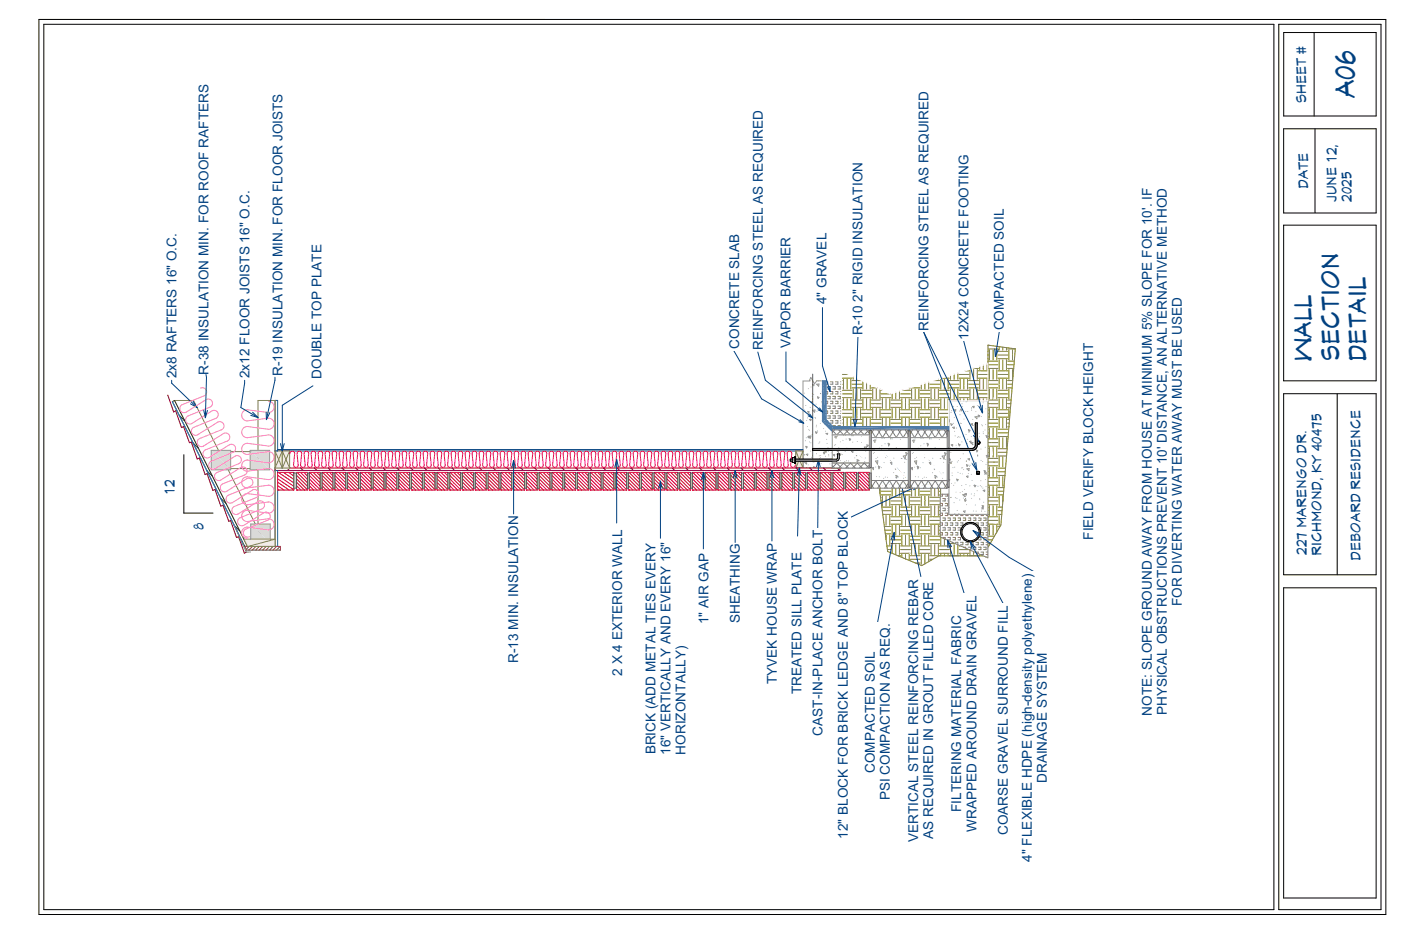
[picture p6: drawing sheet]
<svg xmlns="http://www.w3.org/2000/svg" width="914mm" height="610mm" viewBox="0 0 914 610" stroke-linecap="round" stroke-linejoin="round" font-family="sans-serif">
<defs><g id="words">
<text font-size="17.8" fill="#004080" x="884" y="64" transform="rotate(-90 884 64)">A06</text>
<g font-size="16" fill="#004080">
<text x="856" y="235" transform="rotate(-90 856 235)">WALL</text>
<text x="874" y="236" transform="rotate(-90 874 236)">SECTION</text>
<text x="892" y="237" transform="rotate(-90 892 237)">DETAIL</text>
</g>
<g font-size="8.9" fill="#004080">
<text x="852" y="67" transform="rotate(-90 852 67)">SHEET #</text>
<text x="854" y="124" transform="rotate(-90 854 124)">DATE</text>
<text x="872" y="132" transform="rotate(-90 872 132)">JUNE 12,</text>
<text x="882" y="132" transform="rotate(-90 882 132)">2025</text>
<text x="114" y="323" transform="rotate(-90 114 323)">12</text>
<text x="133" y="346" transform="rotate(-90 133 346)">8</text>
<text x="853" y="362" transform="rotate(-90 853 362)">227 MARENGO DR.</text>
<text x="863" y="363" transform="rotate(-90 863 363)">RICHMOND, KY 40475</text>
<text x="888" y="366" transform="rotate(-90 888 366)">DEBOARD RESIDENCE</text>
</g>
<g font-size="8.8" fill="#004080">
<text x="563" y="197" transform="rotate(-90 563 197)">2&quot; RIGID INSULATION</text>
<text x="539" y="199" transform="rotate(-90 539 199)">4&quot; GRAVEL</text>
<text x="606" y="216" transform="rotate(-90 606 216)">REINFORCING STEEL AS REQUIRED</text>
<text x="655" y="216" transform="rotate(-90 655 216)">COMPACTED SOIL</text>
<text x="563" y="219" transform="rotate(-90 563 219)">R-10</text>
<text x="632" y="222" transform="rotate(-90 632 222)">12X24 CONCRETE FOOTING</text>
<text x="482" y="228" transform="rotate(-90 482 228)">CONCRETE SLAB</text>
<text x="516" y="227" transform="rotate(-90 516 227)">VAPOR BARRIER</text>
<text x="498" y="228" transform="rotate(-90 498 228)">REINFORCING STEEL AS REQUIRED</text>
<text x="136" y="245" transform="rotate(-90 136 245)">R-38 INSULATION MIN. FOR ROOF RAFTERS</text>
<text x="184" y="245" transform="rotate(-90 184 245)">R-19 INSULATION MIN. FOR FLOOR JOISTS</text>
<text x="115" y="247" transform="rotate(-90 115 247)">2x8 RAFTERS 16&quot; O.C.</text>
<text x="163" y="247" transform="rotate(-90 163 247)">2x12 FLOOR JOISTS 16&quot; O.C.</text>
<text x="210" y="247" transform="rotate(-90 210 247)">DOUBLE TOP PLATE</text>
<text x="714" y="352" transform="rotate(-90 714 352)">FIELD VERIFY BLOCK HEIGHT</text>
<text x="771" y="396" transform="rotate(-90 771 396)">FOR DIVERTING WATER AWAY MUST BE USED</text>
<text x="462" y="407" transform="rotate(-90 462 407)">1&quot; AIR GAP</text>
<text x="483" y="407" transform="rotate(-90 483 407)">SHEATHING</text>
<text x="338" y="433" transform="rotate(-90 338 433)">R-13 MIN. INSULATION</text>
<text x="406" y="441" transform="rotate(-90 406 441)">2 X 4 EXTERIOR WALL</text>
<text x="507" y="446" transform="rotate(-90 507 446)">TYVEK HOUSE WRAP</text>
<text x="523" y="453" transform="rotate(-90 523 453)">TREATED SILL PLATE</text>
<text x="752" y="467" transform="rotate(-90 752 467)">NOTE: SLOPE GROUND AWAY FROM HOUSE AT MINIMUM 5% SLOPE FOR 10'. IF</text>
<text x="761" y="467" transform="rotate(-90 761 467)">PHYSICAL OBSTRUCTIONS PREVENT 10' DISTANCE, AN ALTERNATIVE METHOD</text>
<text x="537" y="480" transform="rotate(-90 537 480)">CAST-IN-PLACE ANCHOR BOLT</text>
<text x="428" y="492" transform="rotate(-90 428 492)">BRICK (ADD METAL TIES EVERY</text>
<text x="438" y="493" transform="rotate(-90 438 493)">16&quot; VERTICALLY AND EVERY 16&quot;</text>
<text x="448" y="493" transform="rotate(-90 448 493)">HORIZONTALLY)</text>
<text x="571" y="504" transform="rotate(-90 571 504)">COMPACTED SOIL</text>
<text x="683" y="511" transform="rotate(-90 683 511)">DRAINAGE SYSTEM</text>
<text x="581" y="522" transform="rotate(-90 581 522)">PSI COMPACTION AS REQ.</text>
<text x="627" y="530" transform="rotate(-90 627 530)">FILTERING MATERIAL FABRIC</text>
<text x="637" y="543" transform="rotate(-90 637 543)">WRAPPED AROUND DRAIN GRAVEL</text>
<text x="658" y="545" transform="rotate(-90 658 545)">COARSE GRAVEL SURROUND FILL</text>
<text x="553" y="547" transform="rotate(-90 553 547)">12&quot; BLOCK FOR BRICK LEDGE AND 8&quot; TOP BLOCK</text>
<text x="599" y="550" transform="rotate(-90 599 550)">VERTICAL STEEL REINFORCING REBAR</text>
<text x="609" y="547" transform="rotate(-90 609 547)">AS REQUIRED IN GROUT FILLED CORE</text>
<text x="673" y="562" transform="rotate(-90 673 562)">4&quot; FLEXIBLE HDPE (high-density polyethylene)</text>
</g>
</g></defs>
<path d="M25 13h880v584h-880zM29 16h802v578h-802zM835 16h66v578h-66zM838 21h60v55h-60zM858 21v55M838 84h60v55h-60zM858 84v55M838 147h60v102h-60zM838 257h60v118h-60zM873 257v118M838 384h60v202h-60z" fill="none" stroke="#000" stroke-width=".65"/>
<path d="M572 306h42v28z" fill="#fff"/>
<g fill="none" stroke="#808000" stroke-width=".65">
<path d="M574 306v1M576 308h5M579 310h2M581 311h.1M582 312h6M582 306v5M585 306v5M585 314h3M587 306v5M588 310h6M588 308h6M589 311v6"/>
<path d="M591 318h3M591 311v6M593 311v6M594 317h7M594 314h7M594 312h7M595 306v5M595 317v4M597 306v5M597 317v6M600 306v5M600 317v7"/>
<path d="M601 318h6M601 310h6M601 308h6M601 311v6M604 311v6M606 311v6M607 317h6M607 314h6M607 312h6M608 306v5M608 317v7M610 306v5"/>
<path d="M610 317v7M612 306v5M612 317v7M613 318h1M613 310h1M613 308h1M600 325h1M601 323h6M601 321h6M601 324v1M604 324v3M606 324v4"/>
<path d="M607 327h6M607 325h6M607 329h6M610 330v1M612 330v3M613 331h1M613 323h1M613 321h1M613 333h1"/>
</g>
<path d="M645 225l18 3-18 40z" fill="#fff"/>
<g fill="none" stroke="#808000" stroke-width=".65">
<path d="M645 234h.1M645 232h.1M645 229h.1M645 238h6M645 236h6M645 228h6M645 225h1M646 229v6M648 229v6M651 229v6M651 234h7M651 232h7"/>
<path d="M651 229h7M652 226v3M652 235v6M654 227v2M654 235v6M657 227v2M657 235v6M658 238h.1M658 236h1M658 228h5M658 229v6M661 229v3"/>
<path d="M645 260h.1M645 257h.1M645 255h.1M645 247h.1M645 244h.1M645 242h.1M645 253h6M645 251h6M645 248h6M645 240h6M646 241v7M646 254v6"/>
<path d="M648 241v7M648 254v6M651 241v7M651 254v1M651 247h3M651 244h4M651 242h5M652 248v4M645 267h.1M645 266h1M645 263h2M645 261h3"/>
</g>
<path d="M663 228l-10 115-8-75z" fill="#fff"/>
<g fill="none" stroke="#808000" stroke-width=".65">
<path d="M658 238h4M659 236h3M661 232v3M663 228h.1M651 255v5M651 260h7M651 257h7M651 255h7M652 252v2M654 247h4M654 248v6M655 244h3"/>
<path d="M656 242h2M657 241h.1M657 248v6M658 253h3M658 251h3M658 248h3M658 240h4M658 241v7M658 254v6M661 241v7M645 274h6M646 276h5"/>
<path d="M646 267v6M646 266h5M646 279h5M647 263h4M648 261h3M648 267v6M648 279v7M651 267v6M651 279v7M651 272h7M651 270h7M651 267h7"/>
<path d="M652 260v7M652 273v6M654 260v7M654 273v6M657 260v7M657 273v6M658 279h1M658 276h1M658 274h1M658 266h2M658 263h2M658 261h2"/>
<path d="M658 267v6M647 286h4M647 289h4M647 291h4M648 292v5M648 299h3M651 292v6M651 298h6M651 295h6M651 293h6M651 285h7M651 283h7"/>
<path d="M651 280h7M652 286v6M652 298v7M654 286v6M654 298v7M657 286v6M658 286h.1M649 302h2M649 304h2M650 312h1M650 314h1M650 317h1"/>
<path d="M651 305v6M651 317v2M651 318h4M651 310h5M651 308h5M651 306h5M652 311v6M654 311v6M651 325h.1M651 323h4M651 321h4M652 331h2"/>
<path d="M652 324v6M652 333h2M652 336h2M654 324v4"/>
</g>
<path d="M645 347l8-4-11 20z" fill="#fff"/>
<g fill="none" stroke="#808000" stroke-width=".65">
<path d="M642 359h2M643 356h2M644 350v6M645 348h.1M645 355h1M645 352h3M645 350h4M646 347v2M646 356h.1M648 345v4M651 344v3M651 344h2"/>
<path d="M642 362v1M642 361h1"/>
</g>
<path d="M614 334l31 13-32 16z" fill="#fff"/>
<g fill="none" stroke="#808000" stroke-width=".65">
<path d="M614 336h5M614 336v7M616 336v7M619 336v7M620 340h6M620 337h2M627 339v4M613 355h.1M613 352h.1M613 359h7M613 356h7M613 350h.1"/>
<path d="M613 348h7M613 346h7M613 344h7M614 349v7M616 349v7M619 349v7M620 352h6M620 350h6M620 355h6M620 342h6M620 343v6M620 356v3"/>
<path d="M623 343v6M623 356v2M625 343v6M625 356v1M626 348h6M626 346h6M626 344h6M627 349v7M629 340v3M629 349v6M632 341v2M632 349v5"/>
<path d="M632 352h2M632 350h7M632 342h1M633 343v6M635 343v6M638 344v5M639 348h3M639 346h3M639 349v1M613 363h.1M613 361h3M614 362h.1"/>
</g>
<path d="M613 363l32-16-3 16z" fill="#fff"/>
<g fill="none" stroke="#808000" stroke-width=".65">
<path d="M620 359v3M623 358v4M625 357v5M626 359h6M626 356h6M629 355v1M632 354v2M632 355h7M633 356v6M634 352h5M635 356v6M638 356v6"/>
<path d="M639 359h3M639 356h4M639 350v6M642 349v7M642 348h3M644 349v1M613 363h.1M614 362v1M616 361h4M616 362v1M619 362v1M620 363h6"/>
<path d="M626 361h6M627 362v1M629 362v1M632 362v1M632 363h7M639 361h3M639 362v1M642 362h.1"/>
</g>
<path d="M572 306l42 28-35 26z" fill="#fff"/>
<g fill="none" stroke="#808000" stroke-width=".65">
<path d="M573 312h2M573 314h2M574 317h1M574 307v4M574 317v5M575 318h6M575 310h4M575 308h1M576 311v6M578 311v6M581 311v6M581 317h7"/>
<path d="M581 314h4M581 312h1M582 317v7M585 317v7M587 317v7M588 318h3M589 317h.1M575 325h.1M575 327h.1M575 323h6M575 321h6M576 331h5"/>
<path d="M576 333h5M576 324v6M576 336h5M578 324v6M578 336v7M581 324v6M581 336v7M581 337h7M581 340h7M581 329h7M581 327h7M581 325h7"/>
<path d="M582 330v6M585 330v6M587 330v6M588 333h6M588 336h6M588 331h6M588 323h6M588 321h6M589 324v6M589 336v7M591 324v6M591 336v7"/>
<path d="M593 324v6M593 336v7M594 337h7M594 340h7M594 329h7M594 327h7M594 325h6M595 321v3M595 330v6M597 323v1M597 330v6M600 330v6"/>
<path d="M601 333h6M601 336h6M601 331h6M601 325v5M601 336v7M604 327v3M604 336v5M606 328v2M606 336v4M607 337h2M607 329h.1M608 330v6"/>
<path d="M610 331v5M612 333v2M613 333h.1M577 344h4M577 346h4M578 348h3M578 349v3M579 356h2M579 359h2M581 349v7M581 355h5M581 352h7"/>
<path d="M581 350h7M581 342h7M582 343v6M582 356v2M585 343v6M585 356h.1M587 343v6M588 344h6M588 348h6M588 346h6M589 349v4M591 349v2"/>
<path d="M593 349h.1M594 342h7M595 343v5M597 343v3M600 343v1M601 344h.1"/>
</g>
<path d="M579 360l35-26-1 29z" fill="#fff"/>
<g fill="none" stroke="#808000" stroke-width=".65">
<path d="M606 340v3M607 340h6M609 337h4M612 335v1M613 336h1M581 359h.1M582 358v2M585 356v4M586 355h2M587 356v5M588 359h6M588 356h6"/>
<path d="M589 353v3M591 351v5M593 349v7M594 355h7M594 352h7M594 350h7M595 348v1M595 356v5M597 346v3M597 356v6M600 344v5M600 356v6"/>
<path d="M601 359h6M601 356h6M601 348h6M601 346h6M601 344h6M601 349v7M604 341v2M604 349v7M606 349v7M607 355h6M607 352h6M607 350h6"/>
<path d="M607 342h6M608 343v6M608 356v6M610 343v6M610 356v6M612 343v6M612 356v6M613 348h.1M613 346h.1M613 344h.1M593 361h1M601 361h6"/>
<path d="M604 362h.1M606 362h.1M611 363h2"/>
</g>
<path d="M579 360l34 3-11 6z" fill="#fff"/>
<g fill="none" stroke="#808000" stroke-width=".65">
<path d="M582 360v1M585 360v2M586 363h2M587 361v1M588 361h5M589 362v2M591 362v3M593 362v4M594 365h7M594 363h7M595 361v1M597 362h.1"/>
<path d="M597 367h4M600 362h.1M600 368h.1M601 369h1M601 362v6M604 362v6M606 362v5M607 365h2M607 363h4"/>
</g>
<path d="M645 341l8 2-8 4z" fill="#fff"/>
<path d="M645 344h.1M645 346h.1M645 342h6M646 343v4M648 343v2M651 343v1M651 344h.1M652 342v1" fill="none" stroke="#808000" stroke-width=".65"/>
<path d="M645 268l8 75-8-2z" fill="#fff"/>
<g fill="none" stroke="#808000" stroke-width=".65">
<path d="M645 225l18 3-10 115-11 20h-29l-11 6-23-9-7-54h42v28l31 13zM645 272h.1M645 270h.1M645 279h1M645 276h1M645 274h.1M646 279v7M645 298h.1M645 295h.1M645 293h.1M645 285h.1M645 283h.1"/>
<path d="M645 280h.1M645 299h3M645 291h2M645 289h2M645 286h2M646 292v6M648 297v1M645 318h.1M645 310h.1M645 308h.1M645 306h.1M645 317h5"/>
<path d="M645 314h5M645 312h5M645 304h4M645 302h4M646 305v6M646 317v7M648 305v6M648 317v7M651 319v5M645 336h.1M645 333h.1M645 331h.1"/>
<path d="M645 323h.1M645 321h.1M645 340h6M645 337h6M645 329h6M645 327h6M645 325h6M646 330v6M648 330v6M651 330v6M651 336h1M651 333h1"/>
<path d="M651 331h1M652 336v6M651 342h.1"/>
</g>
<path d="M614 350l31-14v28z" fill="#fff"/>
<g fill="none" stroke="#857e70" stroke-width=".65">
<path d="M637 339l-1 1M640 338v2h-1M642 338h2v2h-2M644 336h1M615 351h2v1M618 348v1h-1M619 351h1v1h-1M620 348h2v1h-2M622 354h.1M622 351h2v1h-2M624 354h1v1M624 348h1v1h-1"/>
<path d="M624 346h-1M625 351h2v1h-2M626 344h1v2h-2M627 354h1v2h-1M627 348h1v1h-1M629 344h1v2h-1M629 351h1v1h-1M629 357h1v1M630 354h2v2h-2M630 348h2v1h-2M632 342v1h-2M632 357h2v2h-2"/>
<path d="M632 344h2v2h-2M632 351h2v1h-2M634 354h1v2h-1M634 341h1v2h-1M634 348h1v1h-1M635 357h2v2h-2M635 344h2v2h-2M635 351h2v1h-2M637 341h1v2h-1M637 348h1v1h-1M637 354h1v2h-1M639 357h1v2h-1"/>
<path d="M639 344h1v2h-1M639 351h1v1h-1M640 341h2v2h-2M640 348h2v1h-2M640 354h2v2h-2M642 344h2v2h-2M642 351h2v1h-2M642 357h2v2h-2M644 356h1M644 354h1M644 349h1M644 348h1"/>
<path d="M644 343h1M644 341h1M637 360h1v1M640 360h2v2h-2M643 363l1 1M644 362h1M644 360h1"/>
</g>
<path d="M619 336h26l-31 14z" fill="#fff"/>
<g fill="none" stroke="#857e70" stroke-width=".65">
<path d="M619 338h1v2h-1M622 336h-2M622 338h2v2h-2M625 336h-1M625 338h2v2h-2M628 336h-1M629 338h1v2h-1M632 336h-2M632 338h2v2h-2M635 336h-1M635 338h2v1M635 340h1"/>
<path d="M638 336h-1M639 338h1M642 336h-2M615 348v1h-1M616 344h1v2h-2M617 348h1M617 341h1v2h-1M619 344h1v2h-1M620 341h2v2h-2M622 344h2v2M622 346h1M624 341h1v2h-1"/>
<path d="M625 344h1M627 341h1v2h-1M630 341h2v1"/>
</g>
<path d="M614 323l5 13-5 14z" fill="#fff"/>
<g fill="none" stroke="#857e70" stroke-width=".65">
<path d="M614 329h1v1h-1M614 335h1v1h-1M614 324h.1M615 338h2v2h-2M615 332h2v1h-2M615 327h1M617 335h1v1h-1M614 341h1v2h-1M614 349h.1M614 348h1M615 346h.1M615 344h1"/>
<path d="M617 341h.1"/>
</g>
<path d="M614 323h5v13z" fill="#fff"/>
<path d="M614 323h5v13h26v28l-31-14zM615 323v1h-1M615 325h2v2h-1M617 329h1v1h-1M618 323v1h-1M619 333h.1M619 332h.1M619 327h.1M619 325h.1" fill="none" stroke="#857e70" stroke-width=".65"/>
<g fill="#fff">
<path d="M524 249h4l4 1z"/>
<path d="M529 246l3 4-4-1z"/>
</g>
<path d="M529 249h.1" fill="none" stroke="#969696" stroke-width=".65"/>
<path d="M533 249h4l-5 1z" fill="#fff"/>
<path d="M534 249h.1" fill="none" stroke="#969696" stroke-width=".65"/>
<path d="M524 249l13 26-13 30z" fill="#fff"/>
<g fill="none" stroke="#969696" stroke-width=".65">
<path d="M524 258h.1M525 257h.1M525 268h.1M526 268h.1M526 265h.1M527 274h.1M527 278h.1M527 273h.1M527 268l1 1v1zM528 274h1v1zM529 266h.1M529 262h1v1z"/>
<path d="M529 274h.1M530 268h2v1zM531 263h.1M531 265h.1M532 273h.1M533 279h.1M533 278h.1M533 268h.1M535 276h.1M525 297h.1M526 288h.1M526 291l1 1h-1z"/>
<path d="M526 286h.1M526 297l1-1v1zM527 285h1v1zM528 285h1v1zM528 280h.1M528 281h.1M528 288h.1M529 289h.1M530 284h.1M532 282h1v1zM533 283h.1M534 281h.1"/>
<path d="M534 282h.1M525 300h.1M526 302h-1h1"/>
</g>
<path d="M524 249l8 1 5 25z" fill="#fff"/>
<path d="M528 254h.1M529 253h.1M530 259h.1M530 257h.1M530 251h1v1zM531 257h.1M530 260h.1M533 264h.1" fill="none" stroke="#969696" stroke-width=".65"/>
<path d="M532 250l5-1v26z" fill="#fff"/>
<path d="M533 251h2l-1 1zM534 259h1l-1 1zM535 257h.1M536 257h.1M536 262h.1M536 263h.1M536 265h.1" fill="none" stroke="#969696" stroke-width=".65"/>
<path d="M537 275l6 6-19 24z" fill="#fff"/>
<path d="M538 280h.1M538 277h.1M529 294h.1M531 294h.1M535 289h.1M535 288h.1M539 281h.1M539 283h.1M539 283h1v1zM525 304h.1M526 302v1M526 302l1-1v1" fill="none" stroke="#969696" stroke-width=".65"/>
<path d="M593 305l26-24v36z" fill="#fff"/>
<g fill="none" stroke="#969696" stroke-width=".65">
<path d="M603 297h.1M604 300h.1M606 300h.1M608 296h1l-1 1zM609 292h.1M609 293h.1M609 293l1-1v1zM609 298h.1M609 297h.1M610 295h.1M611 293h.1M613 296h.1"/>
<path d="M614 292h.1M614 286h1v1zM614 291h.1M615 297h.1M616 291h1v1zM616 294h.1M617 285h.1M618 284h.1M618 289h.1M619 281h.1M619 292h.1M619 295h.1"/>
<path d="M619 285h.1M619 299v1M596 306h1v1zM598 304h.1M599 305h.1M600 303h.1M600 308h.1M601 305h1v1zM601 302h.1M604 303h.1M605 300h.1M605 309h.1"/>
<path d="M606 308h.1M608 304h1v1zM610 304h.1M610 300h.1M611 307h.1M611 308h.1M612 313h.1M613 309h1l-1 1zM613 308h1v1zM614 314h.1M615 300h.1M615 301h.1"/>
<path d="M616 309h.1M616 301h.1M617 311h.1M618 312h.1M619 305h.1M619 313v1"/>
</g>
<path d="M593 305l26 12h-26z" fill="#fff"/>
<g fill="none" stroke="#969696" stroke-width=".65">
<path d="M594 306h.1M595 314h.1M595 310h1v1zM595 315h1l-1 1zM595 308h.1M596 316h.1M600 309h.1M601 316h.1M602 314h.1M606 313h.1M607 316h.1M607 315h1v1z"/>
<path d="M608 313h.1M610 316h.1M612 315h.1M612 316h.1M617 317h.1"/>
</g>
<path d="M543 281l34 24h-53z" fill="#fff"/>
<g fill="none" stroke="#969696" stroke-width=".65">
<path d="M530 298h.1M530 297h.1M533 296h.1M535 293h.1M535 298h.1M535 300h.1M535 299h.1M536 297h.1M537 295l1 1zM538 294h1v1zM539 298h.1M540 287h.1"/>
<path d="M540 289h.1M540 292h.1M541 295h.1M541 297h.1M541 298h.1M543 296h.1M543 300l2-1v2zM544 286h1l-1 1zM544 298h.1M544 289h.1M545 290h.1M545 287h.1"/>
<path d="M546 291h.1M546 298h.1M546 294h.1M548 288h.1M549 299h1l-1 1zM550 295h.1M550 292h.1M550 292h1v1zM550 290h.1M552 298h.1M552 291h.1M552 295h.1"/>
<path d="M553 299h.1M554 290h.1M555 290l1 1v-1M556 290h.1M557 298h.1M558 295h.1M558 299h.1M559 296h.1M561 297h2v2zM562 298h.1M563 300h.1M564 299h.1"/>
<path d="M567 299h.1M526 305h.1M527 302l-1 1M527 303h.1M531 302h.1M531 305h1M532 305h.1M536 303h.1M542 303h.1M547 301h.1M549 304l1-1v1zM553 304h.1"/>
<path d="M553 305h.1M560 303h1v1zM560 300h.1M561 301h1v1zM563 304h.1M565 303h.1M566 302h.1M570 304h.1"/>
</g>
<path d="M543 281h76l-42 24z" fill="#fff"/>
<g fill="none" stroke="#969696" stroke-width=".65">
<path d="M544 282h.1M544 281h.1M546 283l1-1v2zM549 282h.1M551 285h.1M552 281h-1l1 1v-1M555 282h.1M555 290h1M555 284h.1M557 289h.1M558 288h.1M560 282h.1"/>
<path d="M561 290h.1M561 286h.1M562 281h1M562 283h.1M562 290h1v1zM563 291h.1M563 293h.1M564 281l1 1v-1M565 284h.1M565 282h.1M566 290h.1M567 293l1 1-1 1z"/>
<path d="M568 284h.1M568 296h.1M568 288h.1M569 297h.1M569 282h.1M570 298h.1M570 300h.1M570 281h.1M571 283h.1M572 291h.1M572 292h.1M573 299h.1"/>
<path d="M573 299h1v1zM573 282h.1M573 284h1v1zM574 298h.1M574 288h.1M574 288h1v1zM574 292h.1M576 293h.1M576 283h.1M577 291h.1M578 296h.1M578 299h.1"/>
<path d="M578 298h.1M578 297l1 1zM579 295h2v2zM579 286h.1M580 281h.1M580 292h.1M581 296h.1M581 283h.1M581 294h.1M582 292h.1M582 291h.1M583 289h.1"/>
<path d="M583 299h.1M585 288h1l-1 1zM585 297h1v1zM585 292h.1M586 290h.1M586 286l1-1v1zM586 283h.1M586 296h.1M587 291h.1M587 298h.1M589 290h.1M589 282h.1"/>
<path d="M591 285h.1M591 284h.1M591 293h.1M592 283h.1M592 294h.1M593 291h.1M593 288h.1M596 292h1v1zM596 285h.1M596 286h.1M597 288h.1M597 284h.1"/>
<path d="M598 283h1v1zM598 292h.1M598 281h.1M598 293h.1M598 283h.1M600 284h.1M602 283h.1M602 284h.1M603 289h.1M603 282l1 1h-1zM604 282h.1M608 284h.1"/>
<path d="M608 287h.1M610 281h1v1zM613 284h.1M613 281h.1M614 281h.1M572 301h.1M576 302h.1M582 301h.1"/>
</g>
<path d="M577 305l42-24-26 24z" fill="#fff"/>
<g fill="none" stroke="#969696" stroke-width=".65">
<path d="M524 249h4l1-3 3 4 1-1h4v26l6 6h76v36h-26v-12h-69zM589 299h.1M594 300h.1M597 299h.1M597 295h1v1zM598 299h.1M598 293h1v1l-1-1M599 300h.1M601 294h.1M603 293h.1M603 292h.1M587 300h.1"/>
<path d="M588 305h.1M590 301h1l-1 1zM591 302h.1M593 300h.1M593 304h.1M596 301h.1"/>
</g>
<path d="M181 294h343" fill="none" stroke="#004080" stroke-width=".65"/>
<path d="M519 294h5v11h-5z" fill-rule="evenodd" fill="#ece9df"/>
<path d="M519 294l5 11M519 294h5M519 294v11M524 294l-5 11M524 294v11M519 305h5" fill="none" stroke="#8e7953" stroke-width=".65"/>
<path d="M180 305h368l-368 2z" fill="#fff"/>
<g fill="none" stroke="#800000" stroke-width=".65">
<path d="M180 307h.1M187 305l2 2M196 305l2 2M205 305l2 2M214 305l2 2M223 305l2 2M232 305l2 2M241 305l1 2M250 305l1 2M259 305l1 2M268 305l1 2M277 305l1 2"/>
<path d="M286 305l1 2M295 305l1 2M304 305l1 2M313 305l1 1M322 305l1 1M331 305l1 1M340 305l1 1M349 305l1 1M358 305l1 1M367 305l1 1M376 305l1 1M385 305l1 1"/>
<path d="M394 305v1M403 305v1M412 305v1M421 305v1M430 305v1M439 305v1M448 305v1M457 305v1M466 305v1M475 305v1M484 305v1M493 305v1"/>
<path d="M502 305v1M511 305v1M520 305v1M529 305v1M537 305l1 1M546 305h1"/>
</g>
<path d="M180 307l368-2v2z" fill="#fff"/>
<g fill="none" stroke="#800000" stroke-width=".65">
<path d="M180 305h368v2h-368zM180 307h.1M189 307h.1M198 307h.1M207 307h.1M216 307h.1M225 307h.1M234 307h.1M242 307h1M251 307h1M260 307h1M269 307h1"/>
<path d="M278 307h1M287 307h1M296 307h1M305 307h1M314 306l1 1M323 306l1 1M332 306l1 1M341 306l1 1M350 306v1M359 306v1M368 306v1M377 306v1"/>
<path d="M386 306v1M394 306l1 1M403 306l1 1M412 306l1 1M421 306l1 1M430 306l1 1M439 306l1 1M448 306l1 1M457 306l1 1M466 306l1 1M475 306l1 1M484 306l1 1"/>
<path d="M493 306l1 1M502 306l1 1M511 306l1 1M520 306l1 1M529 306l1 1M538 306l1 1M547 305l1 2"/>
</g>
<path d="M619 262h26l-26 74z" fill="#fff"/>
<g fill="none" stroke="#969696" stroke-width=".65">
<path d="M619 274v1M621 277h1l-1 1zM621 269h.1M621 268h.1M622 279h1v1zM622 276h.1M622 265h.1M623 268l1-1v1zM623 273h.1M623 269h.1M624 279h.1M625 265h.1"/>
<path d="M626 268h.1M627 271h.1M627 276h.1M627 267h1l-1 1zM628 264h.1M628 265h.1M629 270h.1M629 274h.1M630 269h.1M631 262h.1M632 268h.1M633 277h.1"/>
<path d="M634 277h1v1zM634 267h.1M634 266h.1M634 268h.1M635 265h1v1zM635 274h.1M635 278h.1M636 277h.1M636 272h2v1zM637 269h.1M638 265h.1M638 277h.1"/>
<path d="M638 271h1v1zM639 262h.1M640 263h.1M640 272h.1M642 263h.1M642 269h.1M619 299l1 1v1l-1-1M620 292h.1M621 295h.1M621 290h1v1zM623 281h.1M623 285h.1"/>
<path d="M624 291h.1M624 293h.1M625 285h.1M626 289h.1M626 290h1l-1 1zM626 285h.1M627 285h.1M627 299h.1M628 288h.1M629 296h.1M629 285h.1M630 293h.1"/>
<path d="M631 284h.1M631 290h.1M632 287h.1M632 294h.1M632 280l1 1-1 1zM632 282h.1M633 288h1v1zM633 281h.1M634 289l1 1M634 289h1v1M634 285h.1M635 285h.1"/>
<path d="M636 286h.1M619 313h1v1h-1M620 302h1zM620 300h.1M621 315h.1M621 301h.1M621 309h.1M621 310h.1M622 305h.1M622 317h.1M623 305h.1M623 315h.1"/>
<path d="M624 313h1v1zM625 302h.1M625 308h.1M626 301h.1M627 309h.1M628 305h.1M628 309h.1M629 307h.1M631 301h.1M619 333h.1M620 331h.1M621 325h.1"/>
<path d="M624 321h.1"/>
</g>
<path d="M645 262v74h-26z" fill="#fff"/>
<g fill="none" stroke="#969696" stroke-width=".65">
<path d="M619 262h26v74h-26zM641 277h.1M641 278h.1M643 277h.1M643 267h.1M632 300l1-1v1zM635 290h.1M635 293h.1M637 288h.1M637 294h1v1zM638 294h.1M638 297h.1"/>
<path d="M638 298h.1M639 283h.1M639 285h.1M640 293h.1M642 282h.1M642 283h.1M643 281h.1M643 292h.1M644 284l1 1h-1zM644 297h1v1zM644 298h.1M644 299h.1"/>
<path d="M645 285h.1M645 286h.1M628 317h.1M630 319h.1M630 316h.1M631 311h1v1zM631 303l1 1h-1zM631 306h2l-1 1zM632 309h.1M633 304h.1M633 317h.1M634 310h.1"/>
<path d="M634 302h.1M634 314h.1M636 317h.1M636 317h1l-1 1zM636 301h.1M637 303h.1M637 309h.1M638 306h.1M638 317h.1M639 308h.1M640 317h.1M640 314h.1"/>
<path d="M640 300h.1M641 318h.1M641 301h.1M641 319h.1M642 307h1v1zM643 309h.1M643 309h1zM643 313h.1M644 303h.1M644 318h.1M644 302h.1M623 328h.1"/>
<path d="M623 336h.1M624 325h.1M625 325h.1M625 333h.1M626 335h.1M626 326h.1M627 322h.1M628 321h.1M628 323h2v1zM629 334h1zM629 325h.1M630 326v1z"/>
<path d="M630 322h1v1zM630 333h.1M630 325h.1M630 324h.1M631 329h.1M634 322h.1M634 325h.1M635 334h.1M636 324h.1M636 322h.1M637 330h.1M637 334h.1"/>
<path d="M638 320h.1M639 325h.1M639 326h.1M641 334h.1M641 333h.1M641 331h1v1zM641 330h1l-1 1zM642 320h1v1zM642 328h.1M643 334h.1"/>
</g>
<circle cx="633" cy="347" r="6" fill="#fff"/>
<circle cx="633" cy="347" r="6" fill="none" stroke="#000" stroke-width=".65"/>
<g fill="#c0c0c0">
<path d="M547 296l1 3h-1z"/>
<path d="M547 296h1v3z"/>
<path d="M547 299h1z"/>
<path d="M547 299l1 1z"/>
<path d="M547 299v1z"/>
<path d="M546 300h1z"/>
<path d="M546 299l1 1z"/>
<path d="M546 300l1 1z"/>
<path d="M546 300v1z"/>
<path d="M516 300l30 1h-30z"/>
<path d="M516 300h30v1z"/>
</g>
<path d="M516 300h30l1-4h1v4l-2 1h-30z" fill="none" stroke="#000" stroke-width=".65"/>
<path d="M519 298v4z" fill="#c0c0c0"/>
<path d="M519 298v4z" fill="none" stroke="#000" stroke-width=".65"/>
<g fill="#c0c0c0">
<path d="M517 299h2v3z"/>
<path d="M517 299l2 3h-2z"/>
</g>
<path d="M517 299h2v3h-2z" fill="none" stroke="#000" stroke-width=".65"/>
<circle cx="639" cy="289" r="1" fill="#969696"/>
<path d="M638 289h.1M638 289v1M638 290h1M638 288h.1M639 288h.1M639 288h-1v1M639 290h.1M639 288v2M639 289h.1M640 289h.1" fill="none" stroke="#000" stroke-width=".65"/>
<circle cx="638" cy="309" r="1" fill="#969696"/>
<g fill="none" stroke="#000" stroke-width=".65">
<path d="M637 309h.1M637 309h1M637 308v1M637 309l1 1M637 308h.1M638 309h.1M638 308h-1M638 308h.1M638 310h.1M638 308h1M639 308h.1M639 310h.1"/>
<path d="M639 309v1h-1M639 308v1"/>
</g>
<g fill="#969696">
<path d="M530 293h104l-104 1z"/>
<path d="M530 294l104-1 1 1z"/>
<path d="M637 276h1l-1 14z"/>
<path d="M637 291h1z"/>
<path d="M637 290l1 1z"/>
<path d="M638 276v15l-1-1z"/>
<path d="M637 291l1 1z"/>
<path d="M636 291l2 1z"/>
<path d="M636 292h2z"/>
<path d="M636 292l1 1z"/>
<path d="M635 292l1 1z"/>
<path d="M635 293l1 1z"/>
<path d="M635 292l1 2z"/>
<path d="M635 293v1z"/>
<path d="M634 293l1 1z"/>
</g>
<path d="M530 293h105l2-2v-15h1v15l-1 2-2 1h-105z" fill="none" stroke="#000" stroke-width=".65"/>
<path d="M180 294h4v11h-4z" fill-rule="evenodd" fill="#f1eee7"/>
<path d="M180 294l4 11M180 294v11M180 294h4M184 294l-4 11M184 294v11M180 305h4" fill="none" stroke="#8e7953" stroke-width=".65"/>
<path d="M184 294h5v11h-5z" fill-rule="evenodd" fill="#f1eee7"/>
<path d="M184 294l5 11M184 294v11M184 294h5M189 294l-5 11M189 294v11M184 305h5" fill="none" stroke="#8e7953" stroke-width=".65"/>
<path d="M180 261h1v33h-1zM180 307h1v50h-1z" fill="none" stroke="#008080" stroke-width=".65"/>
<path d="M530 244v57" fill="none" stroke="#595959" stroke-width=".65"/>
<path d="M549 242l32 15-32 21z" fill="#fff"/>
<g fill="none" stroke="#808000" stroke-width=".65">
<path d="M549 253h1M549 251h1M549 248h1M550 260h6M550 257h6M550 255h6M550 247h6M550 244h4M551 248v6M553 248v6M555 248v6M556 253h6"/>
<path d="M556 251h6M556 248h6M557 246v2M557 254v6M559 247v1M559 254v6M562 254v6M562 260h7M562 257h7M562 255h7M563 249v5M566 250v4"/>
<path d="M568 251v3M569 253h4M570 254v6M572 254v6M574 254v6M575 260h3M575 257h6M575 255h1M549 274h1M549 276h1M549 263h1M549 261h1"/>
<path d="M549 266h1M550 267h6M550 272h6M550 270h6M551 260v7M551 273v5M553 260v7M553 273v3M555 260v7M555 273v1M556 274h.1M556 263h6"/>
<path d="M556 261h6M556 266h6M557 267v6M559 267v5M562 267v3M562 267h4M563 260v7M566 260v7M568 260v6M569 263h3M569 261h6M576 260v1"/>
</g>
<path d="M581 257l64-20-26 25z" fill="#fff"/>
<g fill="none" stroke="#808000" stroke-width=".65">
<path d="M639 239v2M642 238v2M644 238h.1M581 257h.1M582 257h.1M585 256v2M587 255v3M588 257h6M589 255h5M593 253v1M594 253h7M595 254v5"/>
<path d="M597 254v5M600 254v5M601 255h6M601 257h6M601 251v3M602 260h5M604 250v4M606 249v5M607 253h6M607 251h6M608 254v6M609 248h4"/>
<path d="M610 254v6M612 247v1M612 254v6M613 255h7M613 260h7M613 257h7M614 248v6M614 247h6M616 248v6M619 248v6M620 248h6M620 253h6"/>
<path d="M620 251h6M620 245v3M620 254v6M623 244v4M623 254v4M625 243v5M625 254v2M626 255h.1M626 247h6M626 244h6M627 248v6M629 248v4"/>
<path d="M630 242h2M632 248v2M632 248h1M633 241v7M635 240h4M635 241v5M638 241v3M639 242h1M614 260v1M616 260v1M619 260v2M620 261h.1"/>
</g>
<path d="M619 262l26-25v25z" fill="#fff"/>
<g fill="none" stroke="#808000" stroke-width=".65">
<path d="M644 238v3M623 258v2M625 256v4M626 260h6M626 257h6M626 255h6M629 252v2M632 250v4M632 253h7M632 251h7M633 254v6M633 248h6"/>
<path d="M635 246v2M635 254v6M638 244v4M638 254v6M639 260h6M639 257h6M639 255h6M639 247h6M639 244h6M639 248v6M640 242h5M642 240v1"/>
<path d="M642 248v6M644 248v6M620 261h6M627 260v2M629 260v2M632 260v2M632 261h7M639 260v2M642 260v2M644 260v2"/>
</g>
<path d="M549 278l32-21 38 21z" fill="#fff"/>
<g fill="none" stroke="#808000" stroke-width=".65">
<path d="M578 260h3M581 257h.1M582 258v2M585 259v1M551 278h.1M553 276v2M555 274v4M556 276h6M556 274h6M559 272v1M562 270v3M562 272h7"/>
<path d="M562 270h7M563 273v5M566 273v5M566 267h3M568 266v1M568 273v5M569 276h6M569 274h6M569 266h6M570 267v6M572 263h3M572 267v6"/>
<path d="M574 267v6M575 272h6M575 270h6M575 267h6M576 261v6M576 273v5M578 260v7M578 273v5M581 260v7M581 273v5M581 276h7M581 274h7"/>
<path d="M581 266h7M581 263h7M581 261h7M582 267v6M585 267v6M587 267v6M588 272h6M588 270h6M588 267h6M589 261v6M589 273v5M591 263v4"/>
<path d="M591 273v5M593 264v3M593 273v5M594 276h7M594 274h7M594 266h3M595 267v6M597 267v6M600 268v5M601 272h6M601 270h3M601 273v5"/>
<path d="M604 273v5M606 273v5M607 276h6M607 274h4M608 272v1M614 276v2M616 277v1M619 278h.1"/>
</g>
<path d="M581 257l38 5v16z" fill="#fff"/>
<g fill="none" stroke="#808000" stroke-width=".65">
<path d="M581 257h.1M582 257v1M585 258v1M587 258v2M588 260h6M595 259v1M597 259v1M600 259v1M601 260h1M589 260v1M591 260v3M593 260v4"/>
<path d="M594 263h7M594 261h7M597 266h4M600 267v1M601 267h6M601 260v7M604 260v7M604 270h3M606 260v7M607 266h6M607 263h6M607 261h6"/>
<path d="M608 260h.1M608 267v5M610 267v6M611 274h2M612 267v6M613 272h6M613 270h6M613 267h6M614 261v6M614 273v3M616 261v6M616 273v4"/>
<path d="M619 262v5M619 273v5"/>
</g>
<path d="M549 242l32 15 64-20v25h-26v16h-70z" fill="none" stroke="#fff" stroke-width=".65"/>
<path d="M537 248h12l-12 27z" fill="#fff"/>
<g fill="none" stroke="#857e70" stroke-width=".65">
<path d="M537 249v2M537 256v1M537 252h1v2h-1M537 259h1v1h-1M539 249h1v2h-1M539 256h1v1h-1M540 259h2v1h-2M540 252h2v2h-2M542 256h2v1h-2M542 249h2v2h-2M544 259h.1M544 252h1v2h-1"/>
<path d="M545 256h1M545 249h2v2h-2M547 252h.1M549 249h.1M537 275h.1M537 268v2M537 262v1M537 273h.1M537 271h1M537 265h1v2h-1M539 270h.1M539 268h1"/>
<path d="M539 262h1v1h-1M540 267h1M540 265h1M542 263h.1M542 262h1M544 260h.1"/>
</g>
<path d="M549 248v33l-12-6z" fill="#fff"/>
<g fill="none" stroke="#857e70" stroke-width=".65">
<path d="M544 259h1v1h-1M546 256h1v1h-2M547 259h1v1h-1M547 252h1v2h-1M549 257h.1M549 256h.1M549 251h.1M549 249h.1M537 275h.1M538 271v2h-1M539 275h1v1h-1M540 268v2h-1"/>
<path d="M540 271h2v2h-2M541 265h1v2h-1M542 275h2v1h-2M542 268h2v2h-2M543 262h1v1h-2M544 278h1v1M544 265h1v2h-1M544 271h1v2h-1M545 275h2v1h-2M545 262h2v1h-2M545 268h2v2h-2M547 278h1v1h-1"/>
<path d="M547 265h1v2h-1M547 271h1v2h-1M549 276h.1M549 275h.1M549 270h.1M549 268h.1M549 263h.1M549 262h.1M549 281h.1"/>
</g>
<path d="M537 275l12 6h-6z" fill="#fff"/>
<path d="M537 275h.1M539 276h.1M540 278h2v1h-1M545 279h-1M543 281h1M545 281h2M549 281h.1" fill="none" stroke="#857e70" stroke-width=".65"/>
<path d="M537 248h12v33h-6l-6-6z" fill="none" stroke="#fff" stroke-width=".65"/>
<path d="M537 248v27l6 6" fill="none" stroke="#0080ff" stroke-width=".65"/>
<path d="M114 261h12l48 96-6-11v-85h12v96h-18z" fill="none" stroke="#8e7953" stroke-width=".65"/>
<g fill="#dadada">
<path d="M164 342l12 13h-12z"/>
<path d="M164 342h12v13z"/>
</g>
<path d="M164 342h12v13h-12z" fill="none" stroke="#969696" stroke-width=".65"/>
<path d="M113 262l1-1 46 96z" fill="#fff"/>
<path d="M117 271l3 3M126 289l2 2M135 307l2 2M144 325l1 1M153 343h.1" fill="none" stroke="#008000" stroke-width=".65"/>
<path d="M114 261l48 96h-2z" fill="#fff"/>
<path d="M113 262l1-1 48 96h-2zM120 274l1 1M128 291l2 2M137 309l1 2M145 326l2 3M153 343l3 4" fill="none" stroke="#008000" stroke-width=".65"/>
<path d="M143 295h25v11h-19z" fill="none" stroke="#8e7953" stroke-width=".65"/>
<g fill="#dadada">
<path d="M163 294l13 13h-13z"/>
<path d="M163 294h13v13z"/>
</g>
<path d="M163 294h13v13h-13z" fill="none" stroke="#969696" stroke-width=".65"/>
<path d="M135 309l4 11 1-1 4 11h1l4 10h2l3 11 2-1 3 11 2-1" fill="none" stroke="#800000" stroke-width=".65"/>
<path d="M113 262l46 93" fill="none" stroke="#0080ff" stroke-width=".65"/>
<path d="M160 357h23l-22 2z" fill="#fff"/>
<path d="M160 357h.1M163 357l-2 1M165 357l-2 2M167 357l-2 2M169 357l-1 1M172 357l-2 1M174 357l-1 1M176 357l-1 1M178 357h.1M181 357h-1M183 357h.1" fill="none" stroke="#804040" stroke-width=".65"/>
<path d="M161 359l22-2v2z" fill="#fff"/>
<path d="M160 357h23v2h-22zM163 359h-1M165 359h.1M168 358l-1 1M170 358l-1 1M173 358l-2 1M175 358l-1 1M178 357l-2 2M180 357l-2 2M183 357l-3 2M183 359h.1" fill="none" stroke="#804040" stroke-width=".65"/>
<path d="M153 342l8 18h3" fill="none" stroke="#808080" stroke-width=".65"/>
<path d="M109 258l4 11 2-1 3 11 2-1 4 11h1l4 11 1-1 4 11 1-1" fill="none" stroke="#800000" stroke-width=".65"/>
<g fill="#dadada">
<path d="M138 294l13 13h-13z"/>
<path d="M138 294h13v13z"/>
</g>
<path d="M138 294h13v13h-13z" fill="none" stroke="#969696" stroke-width=".65"/>
<g fill="#f1eee7">
<path d="M159 352h21l-18 5z"/>
<path d="M162 357l18-5v5z"/>
</g>
<path d="M159 352h21v5h-18zM180 352l-18 5" fill="none" stroke="#8e7953" stroke-width=".65"/>
<path d="M189 296l2-2 1 1v9v1h1l2-1-1-9 1-1 2 1-1 9 1 1h1l1-1v-9l1-1 1 1v1v8v1h2l1-1-1-8 1-1h1l1 1-1 8 1 1h1l1-1v-8v-1h2l1 1-1 8v1h2l1-1-1-8 1-1h1l1 1-1 8 1 1h1l1-1v-9h1h1l1 1-1 8 1 1h1l1-1-1-8 1-1h1l1 1v8v1h1l2-1-1-8v-1l2-1 1 2-1 8 1 1h1l1-1-1-8 1-1 1-1 1 2v8v1h2l1-1-1-8 1-1h1l1 1-1 8 1 1h1l1-1v-8v-1l1-1 2 2-1 8 2 1 1-1-1-8 2-2 1 2-1 8 1 1h1l1-1v-8v-1l2-1 1 2-1 8 1 1h1l1-1-1-8 2-2 1 2v8v1h1l2-1-1-8 1-1 1-1 1 2-1 8 1 1h1l1-1-1-8 1-1 1-1 1 2v8v1h2l1-1-1-8 1-1 1-1 1 2-1 8 1 1h1l1-1v-8v-1l1-1 2 2-1 8v1h2l1-1-1-8 1-1 1-1 1 2-1 8 1 1h1l1-1v-8v-1l2-1 1 2-1 8 1 1h1l1-1-1-8 1-1 1-1 1 2v8v1h1l2-1-1-8 1-1 1-1 1 2-1 8 2 1 1-1-1-8 1-1 1-1 1 2v8l1 1 2-1-1-8 1-1 1-1 1 2-1 8 1 1h1l1-1v-8v-1l1-1 2 2-1 8v1h2l1-1-1-8 1-1 1-1 1 2-1 8 1 1h1l1-1v-8l1-2 2 2-1 8v1h2l1-1-1-8 2-2 1 2v8v1h1l2-1-1-8 2-2 1 2-1 8 1 1h1l1-1-1-8 2-2 1 2v8v1h1l2-1-1-8 1-1 1-1 1 2-1 8 1 1h1l1-1v-8v-1l1-1 2 2-1 8v1h2l1-1-1-8 1-1 1-1 1 2-1 8 1 1h1l1-1v-8v-1l1-1 2 2-1 8 1 1h1l1-1-1-8 1-1 1-1 1 2v8v1h1l2-1-1-8 1-1 1-1 1 2-1 8 1 1h1l1-1-1-8 1-1 1-1 1 2v8l1 1 2-1-1-8 2-2 1 2-1 8 2 1 1-1v-8l1-2 2 2-1 8v1h2l1-1-1-8 2-2 1 2-1 8 1 1h1l1-1v-8v-1l1-1 2 2-1 8v1h2l1-1-1-8 1-1 1-1 1 2v8v1h1l2-1-1-8v-1l2-1 1 2-1 8 1 1h1l1-1-1-8 1-1 1-1 1 2v8l1 1 2-1-1-8v-1l2-1 1 2-1 8 2 1 1-1v-8v-1l1-1 2 2-1 8 2 1 1-1-1-8 1-1 1-1 1 2-1 8 1 1h1l1-1v-8v-1l1-1 2 2-1 8 1 1h1l1-1-1-8 1-1 1-1 1 2v8v1h1l2-1-1-8v-1l2-1 1 2-1 8 1 1h1l1-1-1-8 1-1 1-1 1 2v8v1h1l2-1-1-8v-1l2-1 1 2-1 8 1 1h1l1-1v-8v-1l1-1 2 2-1 8 1 1h1l1-1-1-8 1-1 1-1 1 2-1 8 1 1h1l1-1v-8v-1l1-1 2 2-1 8 2 1 1-1-1-8 1-1 1-1 1 2v8l1 1 2-1-1-8v-1l2-1 1 2-1 8 1 1h1l1-1-1-8 1-1 1-1 1 2v8v1h1l2-1-1-8v-1l2-1 1 2-1 8 1 1h1l1-1-1-8 1-1 1-1 2 2-1 8 2 1 1-1-1-8 2-2 1 2-1 8 1 1h1l1-1v-8l1-2 2 2-1 8 1 1h1l1-1-1-8 2-2 1 2-1 8 1 1h1l2-1-1-8v-1l2-1 1 2-1 8 1 1h1l1-1-1-8 1-1 1-1 1 2v8v1h1l2-1-1-8 1-1 1-1 1 2-1 8 1 1h1l1-1-1-8 1-1 1-1 1 2v8v1h2l1-1-1-8 1-1 1-1 1 2-1 8 1 1h1l1-1v-8v-1l1-1 2 2-1 8 1 1h1l1-1-1-8 1-1 1-1 1 2-1 8 1 1h1l1-1v-8l2-2 1 2-1 8 2 1 1-1" fill="none" stroke="#ff0080" stroke-width=".65"/>
<path d="M175 262l2 1 2 1v3l-2 2h-2l-14-2-2 2-1 3 1 2 2 1 14-2h2l2 3-1 3-3 1-14-2-3 2v3l1 2 2 1 16-2 2 2-1 3-1 2h-2l-14-2-2 2-1 2 1 2 2 2 15-2 3 2v3l-2 2h-1l-15-2-2 2-1 2 1 2 2 2 15-2 2 1 1 3-2 2-1 1-15-2-2 1-1 3 1 2 2 1 15-1 2 2 1 2-2 2-1 1-15-2-2 1-1 3 1 2 2 1 15-1 2 2 1 2-1 2-2 1-15-2-2 1-1 3 1 2 2 1 15-1 2 1 1 3-1 2-3 1-14-2-1 1-2 2v2l1 2h2" fill="none" stroke="#ff80c0" stroke-width=".65"/>
<path d="M181 293h343" fill="none" stroke="#004080" stroke-width=".65"/>
<path d="M120 297v38h19" fill="none" stroke="#000" stroke-width=".65"/>
<g fill="#8000ff">
<path d="M537 248l2 26-2 1z"/>
<path d="M537 248h2v26z"/>
<path d="M537 275l7 3-1 3z"/>
<path d="M537 275l2-1 5 4z"/>
<path d="M544 278l75 3h-76z"/>
<path d="M544 278h75v3z"/>
</g>
<path d="M537 248h2v26l5 4h75v3h-76l-6-6z" fill="none" stroke="#8000ff" stroke-width=".65"/>
<g fill="none" stroke="#004080" stroke-width=".65">
<path d="M537 201v38l5 17M560 218l-2 60M652 217l-2 16M479 229l18 31 28 16M495 230l5 18 30 25M513 230v19l24 20M629 223l12 46M649 228l1 5M652 228l-2 5M112 248v2l17 16M160 248l-3 18 11 6M179 246l-5 28"/>
<path d="M204 252l-20 13v29M540 253l2 3M542 252v4M124 264l5 2M126 262l3 4M164 271l4 1M165 269l3 3M174 269v5M176 269l-2 5M521 275l4 1M522 274l3 2M527 271l3 2"/>
<path d="M528 270l2 3M534 267l3 2M535 266l2 3M557 274l1 4M559 274l-1 4M639 265l2 4M641 265v4M183 290l1 4M185 290l-1 4M534 300v44M534 300l1 5M534 300l-1 5"/>
<path d="M584 295l17 81M584 295l2 4M584 295v5M635 284l4 4M637 283l2 5M639 288l-36-71 34 90M600 317l-50 23M600 317l-4 3M600 317l-5 1M635 303l2 4M637 302v5M584 348l-11 58"/>
<path d="M584 348v4M584 348l-2 4M618 353l11 34M618 353l3 4M618 353l1 4M633 354l22 40M633 354l4 3M633 354l1 4M635 346l24 18 16 9M635 346l5 2M635 346l3 4"/>
</g>
<g fill="#fff">
<path d="M591 376h20v175h-20z" fill-rule="evenodd"/>
<path d="M650 394h10v152h-10z" fill-rule="evenodd"/>
<path d="M647 135h10v82h-10z" fill-rule="evenodd"/>
<path d="M563 406h20v117h-20z" fill-rule="evenodd"/>
<path d="M619 387h20v157h-20z" fill-rule="evenodd"/>
<path d="M598 58h10v159h-10z" fill-rule="evenodd"/>
<path d="M529 344h10v137h-10z" fill-rule="evenodd"/>
<path d="M515 350h10v105h-10z" fill-rule="evenodd"/>
<path d="M545 332h10v216h-10z" fill-rule="evenodd"/>
<path d="M624 100h10v123h-10z" fill-rule="evenodd"/>
<path d="M665 373h20v191h-20z" fill-rule="evenodd"/>
<path d="M499 353h10v95h-10z" fill-rule="evenodd"/>
<path d="M474 152h10v77h-10z" fill-rule="evenodd"/>
<path d="M490 71h10v158h-10z" fill-rule="evenodd"/>
<path d="M508 153h10v76h-10z" fill-rule="evenodd"/>
<path d="M531 151h10v49h-10z" fill-rule="evenodd"/>
<path d="M121 338h17v11h-17z" fill-rule="evenodd"/>
<path d="M102 310h17v15h-17z" fill-rule="evenodd"/>
<path d="M744 120h29v350h-29z" fill-rule="evenodd"/>
<path d="M555 105h10v115h-10z" fill-rule="evenodd"/>
<path d="M706 213h9v149h-9z" fill-rule="evenodd"/>
</g>
<path d="M131 253h2l1 1 1 2-1 2-15 6-2 2v1l2 2h2l14-8h2l1 1 1 2-1 1-15 7-2 1v1l2 2 2 1 14-9h2l1 1v2v2l-16 6-1 1v2l1 2h2l14-9h2l2 2v1l-1 2-15 6-1 2v2l1 1h2l14-8h2l2 1v2l-1 2-15 6-1 1v2l1 1 2 1 14-9h2l1 1 1 2-1 2-16 6-1 1v2l2 2h2l14-8h2l1 1v2v1l-15 6-2 2v1l1 2 3 1 14-9h1l2 1v2l-1 2-15 6-1 1v2l1 1 2 1 14-9h2l2 1v2l-1 2-15 6-1 3 1 2h2l14-8h2l1 1 1 2-1 2-15 6-2 2 1 2 3 1 14-9h2l1 1 1 2-2 2-14 6-2 1v2l1 1 2 1 15-9h1l2 1v2l-1 2-16 7v1v3h2h2" fill="none" stroke="#ff80c0" stroke-width=".65"/>
<path d="M134 244v29M133 268l1 5M135 268l-1 5" fill="none" stroke="#004080" stroke-width=".65"/>
<path d="M594 281l24 5h-24z" fill="#fff"/>
<path d="M594 281l3 5M595 281l-1 2M599 282l2 4 2-3M599 282l-2 4M604 283l2 3M607 283l-1 3M609 284l1 2 1-2M614 285l1 1M615 285v1" fill="none" stroke="#808080" stroke-width=".65"/>
<path d="M594 281h24v5z" fill="#fff"/>
<path d="M594 281h24v5h-24zM596 281h-1M598 281l1 1M600 281l-1 1M603 281l1 2M605 281l-2 2M607 281l2 3M609 281l-2 2M612 281l2 4M614 281l-3 3M616 281l2 3M618 281l-3 4" fill="none" stroke="#808080" stroke-width=".65"/>
<g fill="#cecece">
<path d="M618 281l1 37h-1z"/>
<path d="M618 281h1v37z"/>
</g>
<path d="M618 281h1v37h-1z" fill="none" stroke="#5b5b5b" stroke-width=".65"/>
<path d="M594 286l24 28h-24z" fill="#fff"/>
<g fill="none" stroke="#969696" stroke-width=".65">
<path d="M596 296h.1M596 287v2M596 287h.1M596 295h.1M596 289h.1M597 299h.1M598 298h.1M599 292h.1M604 299h.1M594 311h.1M595 305h1l-1 2zM597 301h1v2z"/>
<path d="M597 305h.1M597 311h.1M599 304l1 1-1 1zM599 311h.1M601 305h.1M602 312h.1M602 302h.1M603 311h.1M605 312h.1M607 301h.1M607 302h1l-1 1zM609 309h.1"/>
<path d="M610 306h.1M610 312h.1M610 307h.1M610 310l1 1v1zM612 311h.1M615 312h.1"/>
</g>
<path d="M594 286h24v28z" fill="#fff"/>
<g fill="none" stroke="#969696" stroke-width=".65">
<path d="M594 286h24v28h-24zM596 287h1l-1 2M597 287h.1M597 286h.1M601 291h.1M601 286h.1M602 286h.1M603 290h.1M605 289l1 1-1 1zM607 287h.1M607 286h.1M607 293h.1"/>
<path d="M608 286h.1M609 299h.1M610 292h.1M613 287h.1M613 293h.1M614 299h.1M615 298l1-1v3zM617 295l1 1-1 1zM617 300h.1M616 309h.1M616 302h.1"/>
</g>
<path d="M594 314h24l-24 5z" fill="#fff"/>
<path d="M594 316l1 2M597 314l2 4M597 314l-3 4M603 317l-2-3-2 4M606 314l1 2M606 314l-2 3M611 315l-1-1-1 2M615 314h.1M615 314l-1 1" fill="none" stroke="#808080" stroke-width=".65"/>
<path d="M594 319l24-5v5z" fill="#fff"/>
<path d="M594 314h24v5h-24zM595 318l1 1M599 318l-1 1M599 318l1 1M603 317l2 2M604 317l-1 2M607 316l2 3M609 316l-2 3M611 315l3 4M614 315l-2 4M615 314l3 5M618 316l-2 3" fill="none" stroke="#808080" stroke-width=".65"/>
<path d="M569 281l24 5h-24z" fill="#fff"/>
<path d="M569 281l3 5M570 281l-1 2M574 282l2 4 2-3M574 282l-3 4M579 283l2 3M582 283l-2 3M584 284l1 2 1-2M589 285l1 1M590 285l-1 1" fill="none" stroke="#808080" stroke-width=".65"/>
<path d="M569 281h24v5z" fill="#fff"/>
<path d="M569 281h24v5h-24zM570 281h.1M573 281l1 1M575 281l-1 1M577 281l2 2M579 281l-1 2M582 281l2 3M584 281l-2 2M586 281l3 4M588 281l-2 3M591 281l2 3M593 281l-3 4" fill="none" stroke="#808080" stroke-width=".65"/>
<g fill="#cecece">
<path d="M593 281l1 37h-1z"/>
<path d="M593 281h1v37z"/>
</g>
<path d="M593 281h1v37h-1z" fill="none" stroke="#5b5b5b" stroke-width=".65"/>
<path d="M569 286l24 28h-24z" fill="#fff"/>
<g fill="none" stroke="#969696" stroke-width=".65">
<path d="M570 296h.1M570 287l1 1M570 287h.1M571 295h.1M572 299h.1M573 298h.1M574 292h.1M578 299h.1M569 311h.1M569 305h1v2zM571 301h2v2zM572 305h.1"/>
<path d="M572 311h.1M573 304l1 1v1zM574 311h.1M575 305h.1M577 312h.1M577 302h.1M578 311h.1M579 312h.1M581 300h.1M581 302h1v1zM583 308h.1M584 306h.1"/>
<path d="M585 312h.1M585 306h.1M585 310l1 1-1 1zM586 311h.1M590 312h.1"/>
</g>
<path d="M569 286h24v28z" fill="#fff"/>
<g fill="none" stroke="#969696" stroke-width=".65">
<path d="M569 286h24v28h-24zM570 287h1v1M572 287h.1M572 286h.1M576 291h.1M576 286h.1M577 286h.1M578 290h.1M580 289l1 1-1 1zM581 287h.1M581 286h.1M582 293h.1"/>
<path d="M582 286h.1M583 299h.1M585 292h.1M588 287h.1M588 293h.1M588 299h.1M589 299h.1M590 298l1-1v3zM591 295l1 1v1zM592 300h.1M590 309h.1M590 302h.1"/>
</g>
<path d="M569 314h24l-24 5z" fill="#fff"/>
<path d="M569 316l1 2M571 314l3 4M572 314l-3 4M578 317l-2-3-2 4M580 314l2 2M581 314l-2 3M586 315l-1-1-1 1M589 314h1M590 314h-1" fill="none" stroke="#808080" stroke-width=".65"/>
<path d="M569 319l24-5v5z" fill="#fff"/>
<path d="M569 314h24v5h-24zM570 318v1M574 318l-1 1M574 318l1 1M578 317l1 2M579 317l-2 2M582 316l2 3M584 315l-2 4M586 315l2 4M589 314l-3 5M590 314l3 5M593 316l-2 3" fill="none" stroke="#808080" stroke-width=".65"/>
<path d="M543 281l24 3h-24z" fill="#fff"/>
<path d="M543 281l3 3M545 281l-2 1M548 281l3 3 2-2M549 281l-3 3M553 282l2 2M556 282l-1 2M558 283l2 1v-1M564 283v1" fill="none" stroke="#808080" stroke-width=".65"/>
<path d="M543 281h24v3z" fill="#fff"/>
<path d="M543 281h24v3h-24zM545 281h.1M547 281h1M549 281h.1M552 281l1 1M554 281l-1 1M556 281l2 2M558 281l-2 1M561 281l3 2M563 281l-3 2M565 281l2 2M567 281l-3 2" fill="none" stroke="#808080" stroke-width=".65"/>
<g fill="#cecece">
<path d="M567 281l2 24h-2z"/>
<path d="M567 281h2v24z"/>
</g>
<path d="M567 281h2v24h-2z" fill="none" stroke="#5b5b5b" stroke-width=".65"/>
<path d="M543 284l24 18h-24z" fill="#fff"/>
<g fill="none" stroke="#969696" stroke-width=".65">
<path d="M544 297h1v1zM545 291h.1M545 285l1 1M545 285h.1M545 290h.1M546 286h.1M546 294h2l-1 1zM546 296h.1M546 293h.1M547 292h.1M548 296h1l-1 1zM549 288h.1"/>
<path d="M550 297h.1M552 295h.1M553 292h.1M556 294h.1M556 295l1-1v1zM558 299h.1M559 297h.1M559 298h.1M543 300h.1M547 301h.1M549 301h.1M551 301h.1"/>
<path d="M552 301h.1M554 301h.1M559 301h.1M559 300h1v1zM561 301h.1M564 301h.1"/>
</g>
<path d="M543 284h24v18z" fill="#fff"/>
<g fill="none" stroke="#969696" stroke-width=".65">
<path d="M543 284h24v18h-24zM545 285h1v1M546 285h.1M546 284h.1M550 287h.1M550 284h.1M552 284h.1M552 287h.1M554 286l1 1zM556 284h.1M557 289h.1M557 284h.1"/>
<path d="M558 293h.1M560 288h.1M562 285h.1M562 289h.1M563 293h.1M564 292h2l-1 1zM565 299h.1M565 294h.1M566 290l1 1h-1zM566 293h.1"/>
</g>
<path d="M543 302h24l-24 3z" fill="#fff"/>
<path d="M543 304l2 1M546 302l3 3M546 302l-3 3M553 304l-2-2-3 3M555 302l1 2M555 302l-2 2M560 303v-1l-2 1M564 302v1" fill="none" stroke="#808080" stroke-width=".65"/>
<path d="M543 305l24-3v3z" fill="#fff"/>
<path d="M543 302h24v3h-24zM545 305h.1M548 305h-1M549 305h.1M553 304l1 1M553 304l-1 1M556 304l2 1M558 303l-2 2M560 303l3 2M564 303l-3 2M564 303l3 2M567 304l-2 1" fill="none" stroke="#808080" stroke-width=".65"/>
<g fill="#c0c0c0">
<path d="M547 296l1 3h-1z"/>
<path d="M547 296h1v3z"/>
<path d="M547 299h1z"/>
<path d="M547 299l1 1z"/>
<path d="M547 299v1z"/>
<path d="M546 299l1 1z"/>
<path d="M546 300l1 1z"/>
<path d="M546 300h1z"/>
<path d="M546 300v1z"/>
<path d="M516 300l30 1h-30z"/>
<path d="M516 300h30v1z"/>
</g>
<path d="M516 300h30l1-1v-3h1v4l-2 1h-30z" fill="none" stroke="#000" stroke-width=".65"/>
<path d="M519 298v4z" fill="#c0c0c0"/>
<path d="M519 298v4z" fill="none" stroke="#000" stroke-width=".65"/>
<g fill="#c0c0c0">
<path d="M517 299h2v3z"/>
<path d="M517 299l2 3h-2z"/>
</g>
<path d="M517 299h2v3h-2z" fill="none" stroke="#000" stroke-width=".65"/>
<path d="M560 308h7l-7 12z" fill="#fff"/>
<path d="M560 310l4 4M560 312l3 3M560 315l2 2M560 317l1 1M560 319h.1M561 308l4 5M563 308l3 3M565 308l1 2M567 308h.1" fill="none" stroke="#c40000" stroke-width=".65"/>
<path d="M567 308v12h-7z" fill="#fff"/>
<path d="M560 308h7v12h-7zM560 319l1 1M561 318l2 2M562 317l3 3M563 315l4 5M564 314l3 3M565 313l2 2M566 311l1 2M566 310l1 1" fill="none" stroke="#c40000" stroke-width=".65"/>
<g fill="#cecece">
<path d="M569 309v10h-2z"/>
<path d="M567 309h2l-2 10z"/>
</g>
<path d="M567 309h2v10h-2z" fill="none" stroke="#5b5b5b" stroke-width=".65"/>
<g fill="#969696">
<path d="M530 293h104l-104 1z"/>
<path d="M530 294l104-1 1 1z"/>
<path d="M637 276h1l-1 14z"/>
<path d="M637 291h1z"/>
<path d="M637 290l1 1z"/>
<path d="M638 276v15l-1-1z"/>
<path d="M637 291l1 1z"/>
<path d="M636 291l2 1z"/>
<path d="M636 292h2z"/>
<path d="M636 292l1 1z"/>
<path d="M635 292l1 1z"/>
<path d="M635 293l1 1z"/>
<path d="M635 292l1 2z"/>
<path d="M635 293v1z"/>
<path d="M634 293l1 1z"/>
</g>
<path d="M530 293h105l2-2v-15h1v15l-1 2-2 1h-105z" fill="none" stroke="#000" stroke-width=".65"/>
<path d="M552 308h7l-7 12z" fill="#fff"/>
<path d="M552 310l4 4M552 312l3 3M552 315l2 2M552 317l1 1M552 319h.1M552 308l4 5M554 308l3 3M557 308l1 2M559 308h.1" fill="none" stroke="#c40000" stroke-width=".65"/>
<path d="M559 308v12h-7z" fill="#fff"/>
<path d="M552 308h7v12h-7zM552 319l1 1M553 318l2 2M554 317l3 3M555 315l4 5M556 314l3 3M556 313l3 2M557 311l2 2M558 310l1 1" fill="none" stroke="#c40000" stroke-width=".65"/>
<g fill="#cecece">
<path d="M560 309v10h-1z"/>
<path d="M559 309h1l-1 10z"/>
</g>
<path d="M559 309h1v10h-1z" fill="none" stroke="#5b5b5b" stroke-width=".65"/>
<path d="M544 308h7l-7 12z" fill="#fff"/>
<path d="M544 310l3 4M544 312l2 3M544 315l2 2M544 317l1 1M544 319h.1M544 308l4 5M546 308l3 3M548 308l2 2M551 308h.1" fill="none" stroke="#c40000" stroke-width=".65"/>
<path d="M551 308v12h-7z" fill="#fff"/>
<path d="M544 308h7v12h-7zM544 319v1M545 318l1 2M546 317l3 3M546 315l5 5M547 314l4 3M548 313l3 2M549 311l2 2M550 310l1 1" fill="none" stroke="#c40000" stroke-width=".65"/>
<g fill="#cecece">
<path d="M552 309v10h-1z"/>
<path d="M551 309h1l-1 10z"/>
</g>
<path d="M551 309h1v10h-1z" fill="none" stroke="#5b5b5b" stroke-width=".65"/>
<path d="M535 308h7l-7 12z" fill="#fff"/>
<path d="M535 310l4 4M535 312l3 3M535 315l2 2M535 317l1 1M535 319h.1M536 308l4 5M538 308l3 3M540 308l2 2M542 308h.1" fill="none" stroke="#c40000" stroke-width=".65"/>
<path d="M542 308v12h-7z" fill="#fff"/>
<path d="M535 308h7v12h-7zM535 319l1 1M536 318l2 2M537 317l3 3M538 315l4 5M539 314l3 3M540 313l2 2M541 311l1 2M542 310v1M542 308h.1" fill="none" stroke="#c40000" stroke-width=".65"/>
<g fill="#cecece">
<path d="M544 309v10h-2z"/>
<path d="M542 309h2l-2 10z"/>
</g>
<path d="M542 309h2v10h-2z" fill="none" stroke="#5b5b5b" stroke-width=".65"/>
<path d="M527 308h7l-7 12z" fill="#fff"/>
<path d="M527 310l4 4M527 312l3 3M527 315l2 2M527 317l1 1M527 319h.1M527 308l4 5M529 308l3 3M532 308l1 2M534 308h.1" fill="none" stroke="#c40000" stroke-width=".65"/>
<path d="M534 308v12h-7z" fill="#fff"/>
<path d="M527 308h7v12h-7zM527 319l1 1M528 318l2 2M529 317l3 3M530 315l4 5M531 314l3 3M531 313l3 2M532 311l2 2M533 310l1 1M534 308h.1" fill="none" stroke="#c40000" stroke-width=".65"/>
<g fill="#cecece">
<path d="M535 309v10h-1z"/>
<path d="M534 309h1l-1 10z"/>
</g>
<path d="M534 309h1v10h-1z" fill="none" stroke="#5b5b5b" stroke-width=".65"/>
<path d="M519 308h7l-7 12z" fill="#fff"/>
<path d="M519 310l3 4M519 312l2 3M519 315l2 2M519 317l1 1M519 319h.1M519 308l4 5M521 308l3 3M523 308l2 2M526 308h.1" fill="none" stroke="#c40000" stroke-width=".65"/>
<path d="M526 308v12h-7z" fill="#fff"/>
<path d="M519 308h7v12h-7zM519 319v1M520 318l1 2M521 317l3 3M521 315l5 5M522 314l4 3M523 313l3 2M524 311l2 2M525 310l1 1M526 308h.1" fill="none" stroke="#c40000" stroke-width=".65"/>
<g fill="#cecece">
<path d="M527 309v10h-1z"/>
<path d="M526 309h1l-1 10z"/>
</g>
<path d="M526 309h1v10h-1z" fill="none" stroke="#5b5b5b" stroke-width=".65"/>
<path d="M510 308h7l-7 12z" fill="#fff"/>
<path d="M510 310l4 4M510 312l3 3M510 315l2 2M510 317l1 1M510 319h.1M511 308l4 5M513 308l3 3M515 308l1 2M517 308h.1" fill="none" stroke="#c40000" stroke-width=".65"/>
<path d="M517 308v12h-7z" fill="#fff"/>
<path d="M510 308h7v12h-7zM510 319l1 1M511 318l2 2M512 317l3 3M513 315l4 5M514 314l3 3M515 313l2 2M516 311l1 2M516 310l1 1M517 308h.1" fill="none" stroke="#c40000" stroke-width=".65"/>
<g fill="#cecece">
<path d="M519 309v10h-2z"/>
<path d="M517 309h2l-2 10z"/>
</g>
<path d="M517 309h2v10h-2z" fill="none" stroke="#5b5b5b" stroke-width=".65"/>
<path d="M502 308h7l-7 12z" fill="#fff"/>
<path d="M502 310l4 4M502 312l3 3M502 315l2 2M502 317l1 1M502 319h.1M502 308l4 5M504 308l3 3M507 308l1 2M509 308h.1" fill="none" stroke="#c40000" stroke-width=".65"/>
<path d="M509 308v12h-7z" fill="#fff"/>
<path d="M502 308h7v12h-7zM502 319l1 1M503 318l2 2M504 317l3 3M505 315l4 5M506 314l3 3M506 313l3 2M507 311l2 2M508 310l1 1M509 308h.1" fill="none" stroke="#c40000" stroke-width=".65"/>
<g fill="#cecece">
<path d="M510 309v10h-1z"/>
<path d="M509 309h1l-1 10z"/>
</g>
<path d="M509 309h1v10h-1z" fill="none" stroke="#5b5b5b" stroke-width=".65"/>
<path d="M494 308h7l-7 12z" fill="#fff"/>
<path d="M494 310l3 4M494 312l2 3M494 315l2 2M494 317l1 1M494 319h.1M494 308l4 5M496 308l3 3M498 308l2 2M501 308h.1" fill="none" stroke="#c40000" stroke-width=".65"/>
<path d="M501 308v12h-7z" fill="#fff"/>
<path d="M494 308h7v12h-7zM494 319v1M495 318l1 2M496 317l3 3M496 315l5 5M497 314l4 3M498 313l3 2M499 311l2 2M500 310l1 1" fill="none" stroke="#c40000" stroke-width=".65"/>
<g fill="#cecece">
<path d="M502 309v10h-1z"/>
<path d="M501 309h1l-1 10z"/>
</g>
<path d="M501 309h1v10h-1z" fill="none" stroke="#5b5b5b" stroke-width=".65"/>
<path d="M485 308h7l-7 12z" fill="#fff"/>
<path d="M485 310l4 4M485 312l3 3M485 315l2 2M485 317l1 1M485 319h.1M486 308l4 5M488 308l3 3M490 308l1 2M492 308h.1" fill="none" stroke="#c40000" stroke-width=".65"/>
<path d="M492 308v12h-7z" fill="#fff"/>
<path d="M485 308h7v12h-7zM485 319l1 1M486 318l2 2M487 317l3 3M488 315l4 5M489 314l3 3M490 313l2 2M491 311l1 2M491 310l1 1" fill="none" stroke="#c40000" stroke-width=".65"/>
<g fill="#cecece">
<path d="M494 309v10h-2z"/>
<path d="M492 309h2l-2 10z"/>
</g>
<path d="M492 309h2v10h-2z" fill="none" stroke="#5b5b5b" stroke-width=".65"/>
<path d="M477 308h7l-7 12z" fill="#fff"/>
<path d="M477 310l4 4M477 312l3 3M477 315l2 2M477 317l1 1M477 319h.1M477 308l4 5M479 308l3 3M482 308l1 2M484 308h.1" fill="none" stroke="#c40000" stroke-width=".65"/>
<path d="M484 308v12h-7z" fill="#fff"/>
<path d="M477 308h7v12h-7zM477 319v1M478 318l2 2M479 317l3 3M480 315l4 5M481 314l3 3M481 313l3 2M482 311l2 2M483 310l1 1" fill="none" stroke="#c40000" stroke-width=".65"/>
<g fill="#cecece">
<path d="M485 309v10h-1z"/>
<path d="M484 309h1l-1 10z"/>
</g>
<path d="M484 309h1v10h-1z" fill="none" stroke="#5b5b5b" stroke-width=".65"/>
<path d="M469 308h7l-7 12z" fill="#fff"/>
<path d="M469 310l3 4M469 312l2 3M469 315l2 2M469 317l1 1M469 319h.1M469 308l4 5M471 308l3 3M473 308l2 2M476 308h.1" fill="none" stroke="#c40000" stroke-width=".65"/>
<path d="M476 308v12h-7z" fill="#fff"/>
<path d="M469 308h7v12h-7zM469 319v1M470 318l1 2M471 317l3 3M471 315l5 5M472 314l4 3M473 313l3 2M474 311l2 2M475 310l1 1M476 308h.1" fill="none" stroke="#c40000" stroke-width=".65"/>
<g fill="#cecece">
<path d="M477 309v10h-1z"/>
<path d="M476 309h1l-1 10z"/>
</g>
<path d="M476 309h1v10h-1z" fill="none" stroke="#5b5b5b" stroke-width=".65"/>
<path d="M460 308h7l-7 12z" fill="#fff"/>
<path d="M460 310l4 4M460 312l3 3M460 315l2 2M460 317l1 1M460 319h.1M461 308l4 5M463 308l3 3M465 308l1 2M467 308h.1" fill="none" stroke="#c40000" stroke-width=".65"/>
<path d="M467 308v12h-7z" fill="#fff"/>
<path d="M460 308h7v12h-7zM460 319l1 1M461 318l2 2M462 317l3 3M463 315l4 5M464 314l3 3M465 313l2 2M466 311l1 2M466 310l1 1M467 308h.1" fill="none" stroke="#c40000" stroke-width=".65"/>
<g fill="#cecece">
<path d="M469 309v10h-2z"/>
<path d="M467 309h2l-2 10z"/>
</g>
<path d="M467 309h2v10h-2z" fill="none" stroke="#5b5b5b" stroke-width=".65"/>
<path d="M452 308h7l-7 12z" fill="#fff"/>
<path d="M452 310l4 4M452 312l3 3M452 315l2 2M452 317l1 1M452 319h.1M452 308l4 5M454 308l3 3M457 308l1 2M459 308h.1" fill="none" stroke="#c40000" stroke-width=".65"/>
<path d="M459 308v12h-7z" fill="#fff"/>
<path d="M452 308h7v12h-7zM452 319l1 1M453 318l2 2M454 317l3 3M455 315l4 5M456 314l3 3M456 313l3 2M457 311l2 2M458 310l1 1M459 308h.1" fill="none" stroke="#c40000" stroke-width=".65"/>
<g fill="#cecece">
<path d="M460 309v10h-1z"/>
<path d="M459 309h1l-1 10z"/>
</g>
<path d="M459 309h1v10h-1z" fill="none" stroke="#5b5b5b" stroke-width=".65"/>
<path d="M444 308h7l-7 12z" fill="#fff"/>
<path d="M444 310l3 4M444 312l2 3M444 315l1 2M444 317l1 1M444 319h.1M444 308l4 5M446 308l3 3M448 308l2 2M451 308h.1" fill="none" stroke="#c40000" stroke-width=".65"/>
<path d="M451 308v12h-7z" fill="#fff"/>
<path d="M444 308h7v12h-7zM444 319v1M445 318l1 2M445 317l4 3M446 315l5 5M447 314l4 3M448 313l3 2M449 311l2 2M450 310l1 1M451 308h.1" fill="none" stroke="#c40000" stroke-width=".65"/>
<g fill="#cecece">
<path d="M452 309v10h-1z"/>
<path d="M451 309h1l-1 10z"/>
</g>
<path d="M451 309h1v10h-1z" fill="none" stroke="#5b5b5b" stroke-width=".65"/>
<path d="M435 308h7l-7 12z" fill="#fff"/>
<path d="M435 310l4 4M435 312l3 3M435 315l2 2M435 317l1 1M435 319h.1M436 308l4 5M438 308l3 3M440 308l1 2M442 308h.1" fill="none" stroke="#c40000" stroke-width=".65"/>
<path d="M442 308v12h-7z" fill="#fff"/>
<path d="M435 308h7v12h-7zM435 319l1 1M436 318l2 2M437 317l3 3M438 315l4 5M439 314l3 3M440 313l2 2M441 311l1 2M441 310l1 1M442 308h.1" fill="none" stroke="#c40000" stroke-width=".65"/>
<g fill="#cecece">
<path d="M444 309v10h-2z"/>
<path d="M442 309h2l-2 10z"/>
</g>
<path d="M442 309h2v10h-2z" fill="none" stroke="#5b5b5b" stroke-width=".65"/>
<path d="M427 308h7l-7 12z" fill="#fff"/>
<path d="M427 310l4 4M427 312l3 3M427 315l2 2M427 317l1 1M427 319h.1M427 308l4 5M429 308l3 3M432 308l1 2M434 308h.1" fill="none" stroke="#c40000" stroke-width=".65"/>
<path d="M434 308v12h-7z" fill="#fff"/>
<path d="M427 308h7v12h-7zM427 319l1 1M428 318l2 2M429 317l3 3M430 315l4 5M431 314l3 3M431 313l3 2M432 311l2 2M433 310l1 1" fill="none" stroke="#c40000" stroke-width=".65"/>
<g fill="#cecece">
<path d="M435 309v10h-1z"/>
<path d="M434 309h1l-1 10z"/>
</g>
<path d="M434 309h1v10h-1z" fill="none" stroke="#5b5b5b" stroke-width=".65"/>
<path d="M419 308h7l-7 12z" fill="#fff"/>
<path d="M419 310l3 4M419 312l2 3M419 315l2 2M419 317l1 1M419 319h.1M419 308l4 5M421 308l3 3M423 308l2 2M426 308h.1" fill="none" stroke="#c40000" stroke-width=".65"/>
<path d="M426 308v12h-7z" fill="#fff"/>
<path d="M419 308h7v12h-7zM419 319v1M420 318l1 2M421 317l3 3M421 315l5 5M422 314l4 3M423 313l3 2M424 311l2 2M425 310l1 1" fill="none" stroke="#c40000" stroke-width=".65"/>
<g fill="#cecece">
<path d="M427 309v10h-1z"/>
<path d="M426 309h1l-1 10z"/>
</g>
<path d="M426 309h1v10h-1z" fill="none" stroke="#5b5b5b" stroke-width=".65"/>
<path d="M410 308h7l-7 12z" fill="#fff"/>
<path d="M410 310l4 4M410 312l3 3M410 315l2 2M410 317l1 1M410 319h.1M411 308l4 5M413 308l3 3M415 308l1 2M417 308h.1" fill="none" stroke="#c40000" stroke-width=".65"/>
<path d="M417 308v12h-7z" fill="#fff"/>
<path d="M410 308h7v12h-7zM410 319l1 1M411 318l2 2M412 317l3 3M413 315l4 5M414 314l3 3M415 313l2 2M416 311l1 2M416 310l1 1" fill="none" stroke="#c40000" stroke-width=".65"/>
<g fill="#cecece">
<path d="M419 309v10h-2z"/>
<path d="M417 309h2l-2 10z"/>
</g>
<path d="M417 309h2v10h-2z" fill="none" stroke="#5b5b5b" stroke-width=".65"/>
<path d="M402 308h7l-7 12z" fill="#fff"/>
<path d="M402 310l4 4M402 312l3 3M402 315l2 2M402 317l1 1M402 319h.1M402 308l4 5M404 308l3 3M407 308l1 2M409 308h.1" fill="none" stroke="#c40000" stroke-width=".65"/>
<path d="M409 308v12h-7z" fill="#fff"/>
<path d="M402 308h7v12h-7zM402 319v1M403 318l2 2M404 317l3 3M405 315l4 5M406 314l3 3M406 313l3 2M407 311l2 2M408 310l1 1M409 308h.1" fill="none" stroke="#c40000" stroke-width=".65"/>
<g fill="#cecece">
<path d="M410 309v10h-1z"/>
<path d="M409 309h1l-1 10z"/>
</g>
<path d="M409 309h1v10h-1z" fill="none" stroke="#5b5b5b" stroke-width=".65"/>
<path d="M394 308h7l-7 12z" fill="#fff"/>
<path d="M394 310l3 4M394 312l2 3M394 315l1 2M394 317l1 1M394 319h.1M394 308l4 5M396 308l3 3M398 308l2 2M401 308h.1" fill="none" stroke="#c40000" stroke-width=".65"/>
<path d="M401 308v12h-7z" fill="#fff"/>
<path d="M394 308h7v12h-7zM394 319v1M395 318l1 2M395 317l4 3M396 315l5 5M397 314l4 3M398 313l3 2M399 311l2 2M400 310l1 1M401 308h.1" fill="none" stroke="#c40000" stroke-width=".65"/>
<g fill="#cecece">
<path d="M402 309v10h-1z"/>
<path d="M401 309h1l-1 10z"/>
</g>
<path d="M401 309h1v10h-1z" fill="none" stroke="#5b5b5b" stroke-width=".65"/>
<path d="M385 308h7l-7 12z" fill="#fff"/>
<path d="M385 310l4 4M385 312l3 3M385 315l2 2M385 317l1 1M385 319h.1M386 308l4 5M388 308l3 3M390 308l1 2M392 308h.1" fill="none" stroke="#c40000" stroke-width=".65"/>
<path d="M392 308v12h-7z" fill="#fff"/>
<path d="M385 308h7v12h-7zM385 319l1 1M386 318l2 2M387 317l3 3M388 315l4 5M389 314l3 3M390 313l2 2M391 311l1 2M391 310l1 1M392 308h.1" fill="none" stroke="#c40000" stroke-width=".65"/>
<g fill="#cecece">
<path d="M394 309v10h-2z"/>
<path d="M392 309h2l-2 10z"/>
</g>
<path d="M392 309h2v10h-2z" fill="none" stroke="#5b5b5b" stroke-width=".65"/>
<path d="M377 308h7l-7 12z" fill="#fff"/>
<path d="M377 310l4 4M377 312l3 3M377 315l2 2M377 317l1 1M377 319h.1M377 308l4 5M379 308l3 3M382 308l1 2M384 308h.1" fill="none" stroke="#c40000" stroke-width=".65"/>
<path d="M384 308v12h-7z" fill="#fff"/>
<path d="M377 308h7v12h-7zM377 319l1 1M378 318l2 2M379 317l3 3M380 315l4 5M381 314l3 3M381 313l3 2M382 311l2 2M383 310l1 1M384 308h.1" fill="none" stroke="#c40000" stroke-width=".65"/>
<g fill="#cecece">
<path d="M385 309v10h-1z"/>
<path d="M384 309h1l-1 10z"/>
</g>
<path d="M384 309h1v10h-1z" fill="none" stroke="#5b5b5b" stroke-width=".65"/>
<path d="M369 308h7l-7 12z" fill="#fff"/>
<path d="M369 310l3 4M369 312l2 3M369 315l2 2M369 317l1 1M369 319h.1M369 308l4 5M371 308l3 3M373 308l2 2M376 308h.1" fill="none" stroke="#c40000" stroke-width=".65"/>
<path d="M376 308v12h-7z" fill="#fff"/>
<path d="M369 308h7v12h-7zM369 319v1M370 318l1 2M371 317l3 3M371 315l5 5M372 314l4 3M373 313l3 2M374 311l2 2M375 310l1 1M376 308h.1" fill="none" stroke="#c40000" stroke-width=".65"/>
<g fill="#cecece">
<path d="M377 309v10h-1z"/>
<path d="M376 309h1l-1 10z"/>
</g>
<path d="M376 309h1v10h-1z" fill="none" stroke="#5b5b5b" stroke-width=".65"/>
<path d="M360 308h7l-7 12z" fill="#fff"/>
<path d="M360 310l4 4M360 312l3 3M360 315l2 2M360 317l1 1M360 319h.1M361 308l4 5M363 308l3 3M365 308l1 2M367 308h.1" fill="none" stroke="#c40000" stroke-width=".65"/>
<path d="M367 308v12h-7z" fill="#fff"/>
<path d="M360 308h7v12h-7zM360 319l1 1M361 318l2 2M362 317l3 3M363 315l4 5M364 314l3 3M365 313l2 2M366 311l1 2M366 310l1 1" fill="none" stroke="#c40000" stroke-width=".65"/>
<g fill="#cecece">
<path d="M369 309v10h-2z"/>
<path d="M367 309h2l-2 10z"/>
</g>
<path d="M367 309h2v10h-2z" fill="none" stroke="#5b5b5b" stroke-width=".65"/>
<path d="M352 308h7l-7 12z" fill="#fff"/>
<path d="M352 310l4 4M352 312l3 3M352 315l2 2M352 317l1 1M352 319h.1M352 308l4 5M354 308l3 3M357 308l1 2M359 308h.1" fill="none" stroke="#c40000" stroke-width=".65"/>
<path d="M359 308v12h-7z" fill="#fff"/>
<path d="M352 308h7v12h-7zM352 319v1M353 318l2 2M354 317l3 3M355 315l4 5M356 314l3 3M356 313l3 2M357 311l2 2M358 310l1 1" fill="none" stroke="#c40000" stroke-width=".65"/>
<g fill="#cecece">
<path d="M360 309v10h-1z"/>
<path d="M359 309h1l-1 10z"/>
</g>
<path d="M359 309h1v10h-1z" fill="none" stroke="#5b5b5b" stroke-width=".65"/>
<path d="M344 308h7l-7 12z" fill="#fff"/>
<path d="M344 310l3 4M344 312l2 3M344 315l2 2M344 317l1 1M344 319h.1M344 308l4 5M346 308l3 3M348 308l2 2M351 308h.1" fill="none" stroke="#c40000" stroke-width=".65"/>
<path d="M351 308v12h-7z" fill="#fff"/>
<path d="M344 308h7v12h-7zM344 319v1M345 318l1 2M346 317l3 3M346 315l5 5M347 314l4 3M348 313l3 2M349 311l2 2M350 310l1 1" fill="none" stroke="#c40000" stroke-width=".65"/>
<g fill="#cecece">
<path d="M352 309v10h-1z"/>
<path d="M351 309h1l-1 10z"/>
</g>
<path d="M351 309h1v10h-1z" fill="none" stroke="#5b5b5b" stroke-width=".65"/>
<path d="M335 308h7l-7 12z" fill="#fff"/>
<path d="M335 310l4 4M335 312l3 3M335 315l2 2M335 317l1 1M335 319h.1M336 308l4 5M338 308l3 3M340 308l1 2M342 308h.1" fill="none" stroke="#c40000" stroke-width=".65"/>
<path d="M342 308v12h-7z" fill="#fff"/>
<path d="M335 308h7v12h-7zM335 319l1 1M336 318l2 2M337 317l3 3M338 315l4 5M339 314l3 3M340 313l2 2M341 311l1 2M341 310l1 1M342 308h.1" fill="none" stroke="#c40000" stroke-width=".65"/>
<g fill="#cecece">
<path d="M344 309v10h-2z"/>
<path d="M342 309h2l-2 10z"/>
</g>
<path d="M342 309h2v10h-2z" fill="none" stroke="#5b5b5b" stroke-width=".65"/>
<path d="M327 308h7l-7 12z" fill="#fff"/>
<path d="M327 310l4 4M327 312l3 3M327 315l2 2M327 317l1 1M327 319h.1M327 308l4 5M329 308l3 3M332 308l1 2M334 308h.1" fill="none" stroke="#c40000" stroke-width=".65"/>
<path d="M334 308v12h-7z" fill="#fff"/>
<path d="M327 308h7v12h-7zM327 319l1 1M328 318l2 2M329 317l3 3M330 315l4 5M331 314l3 3M331 313l3 2M332 311l2 2M333 310l1 1M334 308h.1" fill="none" stroke="#c40000" stroke-width=".65"/>
<g fill="#cecece">
<path d="M335 309v10h-1z"/>
<path d="M334 309h1l-1 10z"/>
</g>
<path d="M334 309h1v10h-1z" fill="none" stroke="#5b5b5b" stroke-width=".65"/>
<path d="M319 308h7l-7 12z" fill="#fff"/>
<path d="M319 310l3 4M319 312l2 3M319 315l1 2M319 317l1 1M319 319h.1M319 308l4 5M321 308l3 3M323 308l2 2M326 308h.1" fill="none" stroke="#c40000" stroke-width=".65"/>
<path d="M326 308v12h-7z" fill="#fff"/>
<path d="M319 308h7v12h-7zM319 319v1M320 318l1 2M320 317l4 3M321 315l5 5M322 314l4 3M323 313l3 2M324 311l2 2M325 310l1 1M326 308h.1" fill="none" stroke="#c40000" stroke-width=".65"/>
<g fill="#cecece">
<path d="M327 309v10h-1z"/>
<path d="M326 309h1l-1 10z"/>
</g>
<path d="M326 309h1v10h-1z" fill="none" stroke="#5b5b5b" stroke-width=".65"/>
<path d="M310 308h7l-7 12z" fill="#fff"/>
<path d="M310 310l4 4M310 312l3 3M310 315l2 2M310 317l1 1M310 319h.1M311 308l4 5M313 308l3 3M315 308l1 2M317 308h.1" fill="none" stroke="#c40000" stroke-width=".65"/>
<path d="M317 308v12h-7z" fill="#fff"/>
<path d="M310 308h7v12h-7zM310 319l1 1M311 318l2 2M312 317l3 3M313 315l4 5M314 314l3 3M315 313l2 2M316 311l1 2M316 310l1 1M317 308h.1" fill="none" stroke="#c40000" stroke-width=".65"/>
<g fill="#cecece">
<path d="M319 309v10h-2z"/>
<path d="M317 309h2l-2 10z"/>
</g>
<path d="M317 309h2v10h-2z" fill="none" stroke="#5b5b5b" stroke-width=".65"/>
<path d="M302 308h7l-7 12z" fill="#fff"/>
<path d="M302 310l4 4M302 312l3 3M302 315l2 2M302 317l1 1M302 319h.1M302 308l4 5M304 308l3 3M307 308l1 2M309 308h.1" fill="none" stroke="#c40000" stroke-width=".65"/>
<path d="M309 308v12h-7z" fill="#fff"/>
<path d="M302 308h7v12h-7zM302 319v1M303 318l2 2M304 317l3 3M305 315l4 5M306 314l3 3M306 313l3 2M307 311l2 2M308 310l1 1M309 308h.1" fill="none" stroke="#c40000" stroke-width=".65"/>
<g fill="#cecece">
<path d="M310 309v10h-1z"/>
<path d="M309 309h1l-1 10z"/>
</g>
<path d="M309 309h1v10h-1z" fill="none" stroke="#5b5b5b" stroke-width=".65"/>
<path d="M294 308h7l-7 12z" fill="#fff"/>
<path d="M294 310l3 4M294 312l2 3M294 315l2 2M294 317l1 1M294 319h.1M294 308l4 5M296 308l3 3M298 308l2 2M301 308h.1" fill="none" stroke="#c40000" stroke-width=".65"/>
<path d="M301 308v12h-7z" fill="#fff"/>
<path d="M294 308h7v12h-7zM294 319v1M295 318l1 2M296 317l3 3M296 315l5 5M297 314l4 3M298 313l3 2M299 311l2 2M300 310l1 1" fill="none" stroke="#c40000" stroke-width=".65"/>
<g fill="#cecece">
<path d="M302 309v10h-1z"/>
<path d="M301 309h1l-1 10z"/>
</g>
<path d="M301 309h1v10h-1z" fill="none" stroke="#5b5b5b" stroke-width=".65"/>
<path d="M285 308h7l-7 12z" fill="#fff"/>
<path d="M285 310l4 4M285 312l3 3M285 315l2 2M285 317l1 1M285 319h.1M286 308l4 5M288 308l3 3M290 308l1 2M292 308h.1" fill="none" stroke="#c40000" stroke-width=".65"/>
<path d="M292 308v12h-7z" fill="#fff"/>
<path d="M285 308h7v12h-7zM285 319l1 1M286 318l2 2M287 317l3 3M288 315l4 5M289 314l3 3M290 313l2 2M291 311l1 2M291 310l1 1" fill="none" stroke="#c40000" stroke-width=".65"/>
<g fill="#cecece">
<path d="M294 309v10h-2z"/>
<path d="M292 309h2l-2 10z"/>
</g>
<path d="M292 309h2v10h-2z" fill="none" stroke="#5b5b5b" stroke-width=".65"/>
<path d="M277 308h7l-7 12z" fill="#fff"/>
<path d="M277 310l4 4M277 312l3 3M277 315l2 2M277 317l1 1M277 319h.1M277 308l4 5M279 308l3 3M282 308l1 2M284 308h.1" fill="none" stroke="#c40000" stroke-width=".65"/>
<path d="M284 308v12h-7z" fill="#fff"/>
<path d="M277 308h7v12h-7zM277 319v1M278 318l2 2M279 317l3 3M280 315l4 5M281 314l3 3M281 313l3 2M282 311l2 2M283 310l1 1" fill="none" stroke="#c40000" stroke-width=".65"/>
<g fill="#cecece">
<path d="M285 309v10h-1z"/>
<path d="M284 309h1l-1 10z"/>
</g>
<path d="M284 309h1v10h-1z" fill="none" stroke="#5b5b5b" stroke-width=".65"/>
<path d="M269 308h7l-7 12z" fill="#fff"/>
<path d="M269 310l3 4M269 312l2 3M269 315l1 2M269 317l1 1M269 319h.1M269 308l4 5M271 308l3 3M273 308l2 2M276 308h.1" fill="none" stroke="#c40000" stroke-width=".65"/>
<path d="M276 308v12h-7z" fill="#fff"/>
<path d="M269 308h7v12h-7zM269 319v1M270 318l1 2M270 317l4 3M271 315l5 5M272 314l4 3M273 313l3 2M274 311l2 2M275 310l1 1M276 308h.1" fill="none" stroke="#c40000" stroke-width=".65"/>
<g fill="#cecece">
<path d="M277 309v10h-1z"/>
<path d="M276 309h1l-1 10z"/>
</g>
<path d="M276 309h1v10h-1z" fill="none" stroke="#5b5b5b" stroke-width=".65"/>
<path d="M260 308h7l-7 12z" fill="#fff"/>
<path d="M260 310l4 4M260 312l3 3M260 315l2 2M260 317l1 1M260 319h.1M261 308l4 5M263 308l3 3M265 308l1 2M267 308h.1" fill="none" stroke="#c40000" stroke-width=".65"/>
<path d="M267 308v12h-7z" fill="#fff"/>
<path d="M260 308h7v12h-7zM260 319l1 1M261 318l2 2M262 317l3 3M263 315l4 5M264 314l3 3M265 313l2 2M266 311l1 2M266 310l1 1M267 308h.1" fill="none" stroke="#c40000" stroke-width=".65"/>
<g fill="#cecece">
<path d="M269 309v10h-2z"/>
<path d="M267 309h2l-2 10z"/>
</g>
<path d="M267 309h2v10h-2z" fill="none" stroke="#5b5b5b" stroke-width=".65"/>
<path d="M252 308h7l-7 12z" fill="#fff"/>
<path d="M252 310l4 4M252 312l3 3M252 315l2 2M252 317l1 1M252 319h.1M252 308l4 5M254 308l3 3M257 308l1 2M259 308h.1" fill="none" stroke="#c40000" stroke-width=".65"/>
<path d="M259 308v12h-7z" fill="#fff"/>
<path d="M252 308h7v12h-7zM252 319v1M253 318l2 2M254 317l3 3M255 315l4 5M256 314l3 3M256 313l3 2M257 311l2 2M258 310l1 1M259 308h.1" fill="none" stroke="#c40000" stroke-width=".65"/>
<g fill="#cecece">
<path d="M260 309v10h-1z"/>
<path d="M259 309h1l-1 10z"/>
</g>
<path d="M259 309h1v10h-1z" fill="none" stroke="#5b5b5b" stroke-width=".65"/>
<path d="M244 308h7l-7 12z" fill="#fff"/>
<path d="M244 310l3 4M244 312l2 3M244 315l1 2M244 317l1 1M244 319h.1M244 308l4 5M246 308l3 3M248 308l2 2M251 308h.1" fill="none" stroke="#c40000" stroke-width=".65"/>
<path d="M251 308v12h-7z" fill="#fff"/>
<path d="M244 308h7v12h-7zM244 319v1M245 318l1 2M245 317l4 3M246 315l5 5M247 314l4 3M248 313l3 2M249 311l2 2M250 310l1 1M251 308h.1" fill="none" stroke="#c40000" stroke-width=".65"/>
<g fill="#cecece">
<path d="M252 309v10h-1z"/>
<path d="M251 309h1l-1 10z"/>
</g>
<path d="M251 309h1v10h-1z" fill="none" stroke="#5b5b5b" stroke-width=".65"/>
<path d="M235 308h7l-7 12z" fill="#fff"/>
<path d="M235 310l4 4M235 312l3 3M235 315l2 2M235 317l1 1M235 319h.1M236 308l4 5M238 308l3 3M240 308l1 2M242 308h.1" fill="none" stroke="#c40000" stroke-width=".65"/>
<path d="M242 308v12h-7z" fill="#fff"/>
<path d="M235 308h7v12h-7zM235 319l1 1M236 318l2 2M237 317l3 3M238 315l4 5M239 314l3 3M240 313l2 2M241 311l1 2M241 310l1 1M242 308h.1" fill="none" stroke="#c40000" stroke-width=".65"/>
<g fill="#cecece">
<path d="M244 309v10h-2z"/>
<path d="M242 309h2l-2 10z"/>
</g>
<path d="M242 309h2v10h-2z" fill="none" stroke="#5b5b5b" stroke-width=".65"/>
<path d="M227 308h7l-7 12z" fill="#fff"/>
<path d="M227 310l4 4M227 312l3 3M227 315l2 2M227 317l1 1M227 319h.1M227 308l4 5M229 308l3 3M232 308l1 2M234 308h.1" fill="none" stroke="#c40000" stroke-width=".65"/>
<path d="M234 308v12h-7z" fill="#fff"/>
<path d="M227 308h7v12h-7zM227 319v1M228 318l2 2M229 317l3 3M230 315l4 5M231 314l3 3M231 313l3 2M232 311l2 2M233 310l1 1" fill="none" stroke="#c40000" stroke-width=".65"/>
<g fill="#cecece">
<path d="M235 309v10h-1z"/>
<path d="M234 309h1l-1 10z"/>
</g>
<path d="M234 309h1v10h-1z" fill="none" stroke="#5b5b5b" stroke-width=".65"/>
<path d="M219 308h7l-7 12z" fill="#fff"/>
<path d="M219 310l3 4M219 312l2 3M219 315l1 2M219 317l1 1M219 319h.1M219 308l4 5M221 308l3 3M223 308l2 2M226 308h.1" fill="none" stroke="#c40000" stroke-width=".65"/>
<path d="M226 308v12h-7z" fill="#fff"/>
<path d="M219 308h7v12h-7zM219 319v1M220 318l1 2M220 317l4 3M221 315l5 5M222 314l4 3M223 313l3 2M224 311l2 2M225 310l1 1" fill="none" stroke="#c40000" stroke-width=".65"/>
<g fill="#cecece">
<path d="M227 309v10h-1z"/>
<path d="M226 309h1l-1 10z"/>
</g>
<path d="M226 309h1v10h-1z" fill="none" stroke="#5b5b5b" stroke-width=".65"/>
<path d="M210 308h7l-7 12z" fill="#fff"/>
<path d="M210 310l4 4M210 312l3 3M210 315l2 2M210 317l1 1M210 319h.1M211 308l4 5M213 308l3 3M215 308l1 2M217 308h.1" fill="none" stroke="#c40000" stroke-width=".65"/>
<path d="M217 308v12h-7z" fill="#fff"/>
<path d="M210 308h7v12h-7zM210 319l1 1M211 318l2 2M212 317l3 3M213 315l4 5M214 314l3 3M215 313l2 2M216 311l1 2M216 310l1 1" fill="none" stroke="#c40000" stroke-width=".65"/>
<g fill="#cecece">
<path d="M219 309v10h-2z"/>
<path d="M217 309h2l-2 10z"/>
</g>
<path d="M217 309h2v10h-2z" fill="none" stroke="#5b5b5b" stroke-width=".65"/>
<path d="M202 308h7l-7 12z" fill="#fff"/>
<path d="M202 310l4 4M202 312l3 3M202 315l2 2M202 317l1 1M202 319h.1M202 308l4 5M204 308l3 3M207 308l1 2M209 308h.1" fill="none" stroke="#c40000" stroke-width=".65"/>
<path d="M209 308v12h-7z" fill="#fff"/>
<path d="M202 308h7v12h-7zM202 319v1M203 318l2 2M204 317l3 3M205 315l4 5M206 314l3 3M206 313l3 2M207 311l2 2M208 310l1 1M209 308h.1" fill="none" stroke="#c40000" stroke-width=".65"/>
<g fill="#cecece">
<path d="M210 309v10h-1z"/>
<path d="M209 309h1l-1 10z"/>
</g>
<path d="M209 309h1v10h-1z" fill="none" stroke="#5b5b5b" stroke-width=".65"/>
<path d="M194 308h7l-7 12z" fill="#fff"/>
<path d="M194 310l3 4M194 312l2 3M194 315l1 2M194 317l1 1M194 319h.1M194 308l4 5M196 308l3 3M198 308l2 2M201 308h.1" fill="none" stroke="#c40000" stroke-width=".65"/>
<path d="M201 308v12h-7z" fill="#fff"/>
<path d="M194 308h7v12h-7zM194 319v1M195 318l1 2M195 317l4 3M196 315l5 5M197 314l4 3M198 313l3 2M199 311l2 2M200 310l1 1M201 308h.1" fill="none" stroke="#c40000" stroke-width=".65"/>
<g fill="#cecece">
<path d="M202 309v10h-1z"/>
<path d="M201 309h1l-1 10z"/>
</g>
<path d="M201 309h1v10h-1z" fill="none" stroke="#5b5b5b" stroke-width=".65"/>
<path d="M181 308h11l-11 12z" fill="#fff"/>
<path d="M181 310l6 4M181 312l4 3M181 315l3 2M181 317l2 1M181 319h1M182 308l6 5M185 308l4 3M188 308l2 2M192 308h.1" fill="none" stroke="#c40000" stroke-width=".65"/>
<path d="M192 308v12h-11z" fill="#fff"/>
<path d="M181 308h11v12h-11zM182 319v1M183 318l2 2M184 317l5 3M185 315l7 5M187 314l5 3M188 313l4 2M189 311l3 2M190 310l2 1M192 308h.1" fill="none" stroke="#c40000" stroke-width=".65"/>
<g fill="#cecece">
<path d="M194 309v10h-2z"/>
<path d="M192 309h2l-2 10z"/>
</g>
<path d="M192 309h2v10h-2z" fill="none" stroke="#5b5b5b" stroke-width=".65"/>
<g fill="none" stroke="#004080" stroke-width=".65">
<path d="M335 301v34M335 301l1 4M335 301l-1 4M402 300v41M402 300l2 5M402 300l-1 5M431 314v37M431 314l1 5M431 314l-1 5M459 308v50M459 308l1 5M459 308l-1 5"/>
<path d="M480 307v47M480 307l1 5M480 307l-1 5M504 307v46M504 307l1 5M504 307l-1 5M522 305l-1 45M522 305l1 5M522 305l-2 5"/>
</g>
<use href="#words"/>
</svg>
